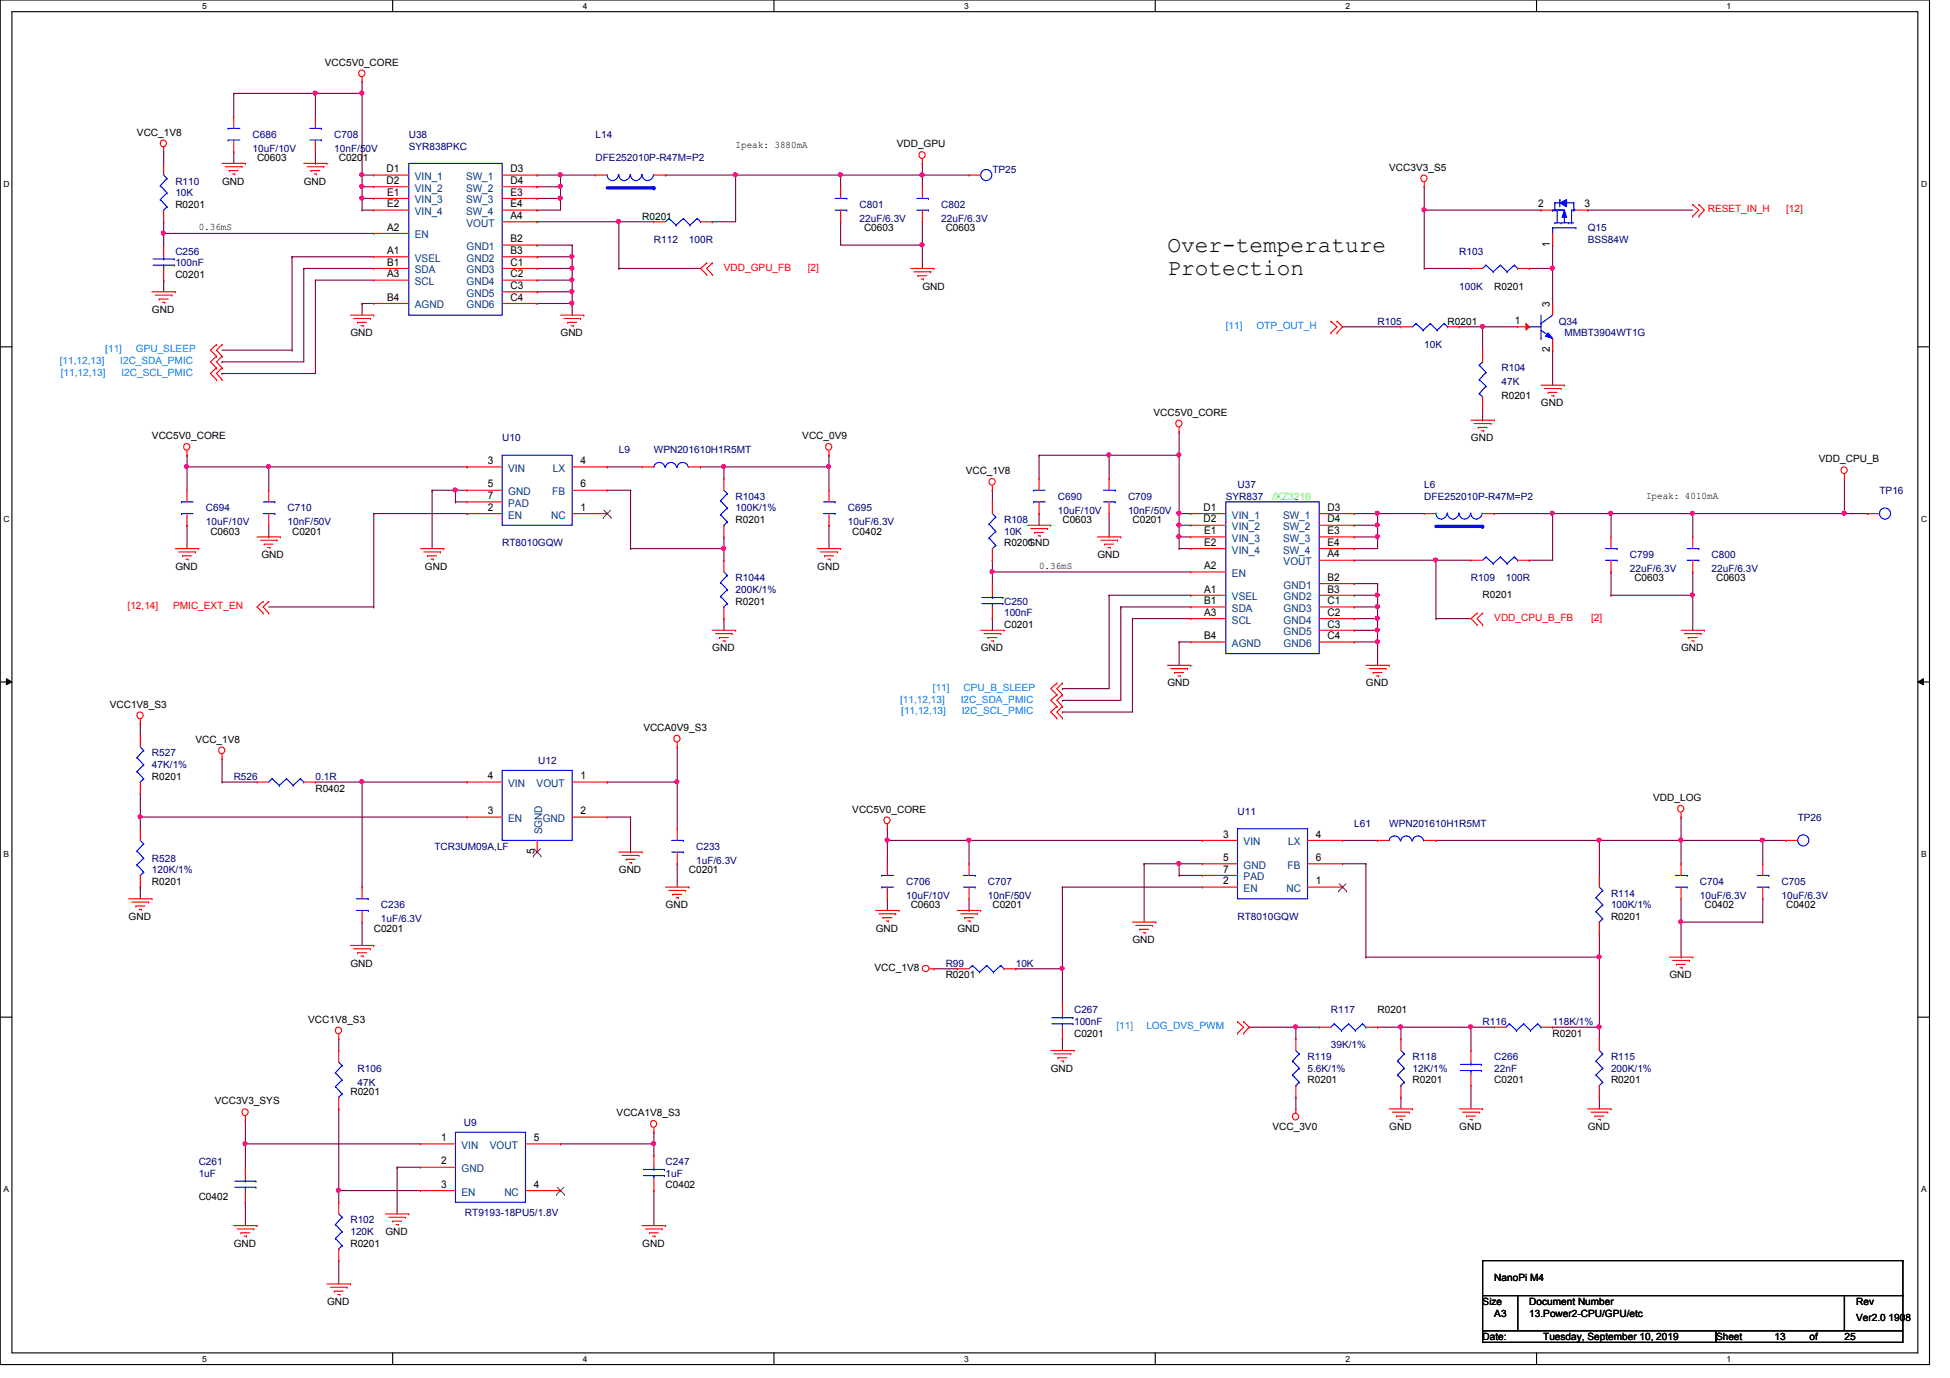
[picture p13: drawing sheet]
<svg xmlns="http://www.w3.org/2000/svg" width="297mm" height="210mm" viewBox="0 0 297 210" stroke-linecap="round" stroke-linejoin="round" font-family="sans-serif">
<defs><g id="words">
<g font-size="3.5">
<text x="177.8" y="38.4">Over-temperature</text>
<text x="177.8" y="41.8">Protection</text>
</g>
<g font-size="1.6">
<text x="58.9" y="26.2">D1</text>
<text x="58.9" y="28">D2</text>
<text x="59" y="29.8">E1</text>
<text x="77.8" y="26.2">D3</text>
<text x="77.8" y="28">D4</text>
<text x="77.8" y="29.8">E3</text>
<text x="59" y="31.6">E2</text>
<text x="59" y="35.1">A2</text>
<text x="77.8" y="31.6">E4</text>
<text x="77.8" y="33.4">A4</text>
<text x="234.3" y="31.6">2</text>
<text x="241.3" y="31.6">3</text>
<text x="59" y="38.7">A1</text>
<text x="59" y="40.5">B1</text>
<text x="77.8" y="36.9">B2</text>
<text x="77.8" y="38.7">B3</text>
<text x="77.8" y="40.5">C1</text>
<text x="236.1" y="37.7" transform="rotate(-90 236.1 37.7)">1</text>
<text x="59" y="45.8">B4</text>
<text x="59" y="42.2">A3</text>
<text x="77.8" y="42.2">C2</text>
<text x="77.8" y="44">C3</text>
<text x="77.8" y="45.8">C4</text>
<text x="236.1" y="46.7" transform="rotate(-90 236.1 46.7)">3</text>
<text x="230.8" y="49.4">1</text>
<text x="236.1" y="53.7" transform="rotate(-90 236.1 53.7)">2</text>
<text x="74.3" y="70.7">3</text>
<text x="88.4" y="70.7">4</text>
<text x="74.3" y="77.8">2</text>
<text x="74.3" y="74.3">5</text>
<text x="74.3" y="76">7</text>
<text x="88.4" y="77.8">1</text>
<text x="88.4" y="74.3">6</text>
<text x="183.3" y="77.8">D1</text>
<text x="202.2" y="77.8">D3</text>
<text x="183.3" y="79.6">D2</text>
<text x="183.4" y="81.4">E1</text>
<text x="183.4" y="83.1">E2</text>
<text x="202.2" y="79.6">D4</text>
<text x="202.2" y="81.4">E3</text>
<text x="202.2" y="83.1">E4</text>
<text x="183.4" y="86.7">A2</text>
<text x="202.2" y="88.5">B2</text>
<text x="202.2" y="84.9">A4</text>
<text x="183.4" y="90.3">A1</text>
<text x="183.4" y="92">B1</text>
<text x="183.4" y="93.8">A3</text>
<text x="202.2" y="90.3">B3</text>
<text x="202.2" y="92">C1</text>
<text x="202.2" y="93.8">C2</text>
<text x="202.2" y="95.6">C3</text>
<text x="183.4" y="97.4">B4</text>
<text x="202.2" y="97.4">C4</text>
<text x="74.3" y="118.7">4</text>
<text x="88.4" y="118.7">1</text>
<text x="74.3" y="124">3</text>
<text x="88.4" y="124">2</text>
<text x="81.4" y="130.1" transform="rotate(-90 81.4 130.1)">5</text>
<text x="186.3" y="127.6">3</text>
<text x="186.3" y="131.1">5</text>
<text x="200.4" y="127.6">4</text>
<text x="200.4" y="131.1">6</text>
<text x="186.3" y="134.7">2</text>
<text x="186.3" y="132.9">7</text>
<text x="200.4" y="134.7">1</text>
<text x="67.2" y="173.8">1</text>
<text x="81.3" y="173.8">5</text>
<text x="67.2" y="177.4">2</text>
<text x="67.2" y="180.9">3</text>
<text x="81.3" y="180.9">4</text>
</g>
<g font-size="1.6" fill="#004080">
<text x="63.2" y="27.4">VIN_1</text>
<text x="63.2" y="29.2">VIN_2</text>
<text x="71" y="27.4">SW_1</text>
<text x="71" y="29.2">SW_2</text>
<text x="63.2" y="31">VIN_3</text>
<text x="63.2" y="32.8">VIN_4</text>
<text x="71" y="31">SW_3</text>
<text x="71" y="32.8">SW_4</text>
<text x="71.1" y="34.5">VOUT</text>
<text x="63.2" y="39.9">VSEL</text>
<text x="63.2" y="36.3">EN</text>
<text x="63.2" y="41.7">SDA</text>
<text x="71.1" y="38.1">GND1</text>
<text x="71.1" y="39.9">GND2</text>
<text x="71.1" y="41.7">GND3</text>
<text x="63.2" y="47">AGND</text>
<text x="63.2" y="43.4">SCL</text>
<text x="71.1" y="43.4">GND4</text>
<text x="71.1" y="45.2">GND5</text>
<text x="71.1" y="47">GND6</text>
<text x="77.4" y="71.9">VIN</text>
<text x="84.2" y="71.9">LX</text>
<text x="77.4" y="75.4">GND</text>
<text x="77.4" y="77.2">PAD</text>
<text x="84.1" y="75.4">FB</text>
<text x="77.4" y="79">EN</text>
<text x="83.9" y="79">NC</text>
<text x="187.7" y="79">VIN_1</text>
<text x="187.7" y="80.8">VIN_2</text>
<text x="187.7" y="82.6">VIN_3</text>
<text x="195.4" y="79">SW_1</text>
<text x="195.4" y="80.8">SW_2</text>
<text x="195.4" y="82.6">SW_3</text>
<text x="187.7" y="84.3">VIN_4</text>
<text x="187.7" y="87.9">EN</text>
<text x="195.4" y="84.3">SW_4</text>
<text x="195.5" y="89.7">GND1</text>
<text x="195.5" y="86.1">VOUT</text>
<text x="187.7" y="91.4">VSEL</text>
<text x="187.7" y="93.2">SDA</text>
<text x="187.7" y="95">SCL</text>
<text x="195.5" y="91.4">GND2</text>
<text x="195.5" y="93.2">GND3</text>
<text x="195.5" y="95">GND4</text>
<text x="187.7" y="98.6">AGND</text>
<text x="195.5" y="96.8">GND5</text>
<text x="195.5" y="98.6">GND6</text>
<text x="77.4" y="119.9">VIN</text>
<text x="81.7" y="119.9">VOUT</text>
<text x="77.4" y="125.2">EN</text>
<text x="82.7" y="125.2">GND</text>
<text x="82.6" y="127.1" transform="rotate(-90 82.6 127.1)">SGND</text>
<text x="189.4" y="128.8">VIN</text>
<text x="196.2" y="128.8">LX</text>
<text x="189.4" y="135.9">EN</text>
<text x="189.4" y="132.3">GND</text>
<text x="189.4" y="134.1">PAD</text>
<text x="196" y="135.9">NC</text>
<text x="196.1" y="132.3">FB</text>
<text x="70.3" y="175">VIN</text>
<text x="70.3" y="178.6">GND</text>
<text x="74.6" y="175">VOUT</text>
<text x="70.3" y="182.1">EN</text>
<text x="76.8" y="182.1">NC</text>
</g>
<g font-size="1.5">
<text x="49.5" y="10">VCC5V0_CORE</text>
<text x="20.9" y="20.7">VCC_1V8</text>
<text x="112.1" y="22.6">Ipeak: 3880mA</text>
<text x="136.6" y="22.4">VDD_GPU</text>
<text x="33.8" y="28.1">GND</text>
<text x="39.2" y="24.6">C0603</text>
<text x="46.3" y="28.1">GND</text>
<text x="51.6" y="24.6">C0201</text>
<text x="211.6" y="26">VCC3V3_S5</text>
<text x="26.7" y="31.7">R0201</text>
<text x="30.3" y="35.1">0.36mS</text>
<text x="97.8" y="33.4">R0201</text>
<text x="131.6" y="35.2">C0603</text>
<text x="144.1" y="35.2">C0603</text>
<text x="23.2" y="47.7">GND</text>
<text x="26.7" y="42.3">C0201</text>
<text x="140.5" y="44.1">GND</text>
<text x="227.6" y="44.1">R0201</text>
<text x="53.4" y="51.2">GND</text>
<text x="85.4" y="51.2">GND</text>
<text x="220.5" y="49.4">R0201</text>
<text x="175.7" y="63.3">VCC5V0_CORE</text>
<text x="228.7" y="60.8">R0201</text>
<text x="234.7" y="61.9">GND</text>
<text x="23.2" y="66.9">VCC5V0_CORE</text>
<text x="122.2" y="66.9">VCC_0V9</text>
<text x="224.1" y="67.2">GND</text>
<text x="277.1" y="70.4">VDD_CPU_B</text>
<text x="147.1" y="72.2">VCC_1V8</text>
<text x="250.7" y="75.9">Ipeak: 4010mA</text>
<text x="32" y="81.4">C0603</text>
<text x="44.5" y="81.4">C0201</text>
<text x="112.1" y="79.7">R0201</text>
<text x="129.8" y="81.4">C0402</text>
<text x="152.9" y="83.2">R0201</text>
<text x="156.5" y="83.2">GND</text>
<text x="161.8" y="79.7">C0603</text>
<text x="172.5" y="79.7">C0201</text>
<text x="26.7" y="86.8">GND</text>
<text x="39.8" y="85">GND</text>
<text x="64.7" y="86.8">GND</text>
<text x="124.5" y="86.8">GND</text>
<text x="158.3" y="86.6">0.36mS</text>
<text x="167.2" y="85">GND</text>
<text x="249" y="88.6">C0603</text>
<text x="261.4" y="88.6">C0603</text>
<text x="112.1" y="92.1">R0201</text>
<text x="152.9" y="95.7">C0201</text>
<text x="225.8" y="91">R0201</text>
<text x="108.5" y="99.2">GND</text>
<text x="149.4" y="99.2">GND</text>
<text x="256.1" y="99.2">GND</text>
<text x="16.7" y="107.8">VCC1V8_S3</text>
<text x="177.8" y="104.6">GND</text>
<text x="208.1" y="104.6">GND</text>
<text x="29.8" y="113.1">VCC_1V8</text>
<text x="98" y="111.3">VCCA0V9_S3</text>
<text x="23.2" y="118.8">R0201</text>
<text x="48" y="120.6">R0402</text>
<text x="129.8" y="123.8">VCC5V0_CORE</text>
<text x="251.8" y="122">VDD_LOG</text>
<text x="23.2" y="134.8">R0201</text>
<text x="94.3" y="133">GND</text>
<text x="104.9" y="133">C0201</text>
<text x="19.6" y="140.1">GND</text>
<text x="56.9" y="141.9">C0201</text>
<text x="101.4" y="138.3">GND</text>
<text x="133.4" y="141.9">GND</text>
<text x="138.7" y="138.3">C0603</text>
<text x="145.8" y="141.9">GND</text>
<text x="151.2" y="138.3">C0201</text>
<text x="172.5" y="143.7">GND</text>
<text x="245.4" y="140.1">R0201</text>
<text x="259.6" y="138.3">C0402</text>
<text x="272.1" y="138.3">C0402</text>
<text x="53.4" y="147.2">GND</text>
<text x="133.2" y="147.9">VCC_1V8</text>
<text x="144.1" y="149">R0201</text>
<text x="254.3" y="149">GND</text>
<text x="46.9" y="155.8">VCC1V8_S3</text>
<text x="209.8" y="154.3">R0201</text>
<text x="163.6" y="157.9">C0201</text>
<text x="236.5" y="157.9">R0201</text>
<text x="53.4" y="166.8">R0201</text>
<text x="160.1" y="163.2">GND</text>
<text x="199.2" y="165">R0201</text>
<text x="215.2" y="165">R0201</text>
<text x="227.6" y="165">C0201</text>
<text x="245.4" y="165">R0201</text>
<text x="32.7" y="168.2">VCC3V3_SYS</text>
<text x="93.9" y="170">VCCA1V8_S3</text>
<text x="193.8" y="172.1">VCC_3V0</text>
<text x="211.6" y="172.1">GND</text>
<text x="222.3" y="172.1">GND</text>
<text x="241.8" y="172.1">GND</text>
<text x="30.3" y="182.8">C0402</text>
<text x="101.4" y="181">C0402</text>
<text x="35.6" y="189.9">GND</text>
<text x="53.4" y="189.9">R0201</text>
<text x="58.7" y="188.1">GND</text>
<text x="97.8" y="189.9">GND</text>
<text x="227.6" y="195.1">NanoPi M4</text>
<text x="49.8" y="198.8">GND</text>
<text x="225.8" y="198.8">Size</text>
<text x="227.6" y="200.6">A3</text>
<text x="233" y="198.8">Document Number</text>
<text x="233" y="200.6">13.Power2-CPU/GPU/etc</text>
<text x="282.7" y="198.8">Rev</text>
<text x="282.7" y="201.3">Ver2.0 1908</text>
<text x="225.8" y="204.1">Date:</text>
<text x="235.1" y="204.1">Tuesday, September 10, 2019</text>
<text x="261.4" y="204.1">Sheet</text>
<text x="270.3" y="204.1">13</text>
<text x="275.6" y="204.1">of</text>
<text x="281" y="204.1">25</text>
</g>
<g font-size="1.5" fill="#000080">
<text x="38.5" y="21">C686</text>
<text x="38.5" y="23.1">10uF/10V</text>
<text x="50.9" y="21">C708</text>
<text x="50.9" y="23.1">10nF/50V</text>
<text x="62.3" y="21">U38</text>
<text x="62.3" y="22.8">SYR838PKC</text>
<text x="90.7" y="21">L14</text>
<text x="26.7" y="28.1">R110</text>
<text x="26.7" y="29.9">10K</text>
<text x="90.7" y="24.6">DFE252010P-R47M=P2</text>
<text x="151.2" y="26.3">TP25</text>
<text x="130.9" y="31.7">C801</text>
<text x="130.9" y="33.8">22uF/6.3V</text>
<text x="143.4" y="31.7">C802</text>
<text x="143.4" y="33.8">22uF/6.3V</text>
<text x="241.8" y="35.2">Q15</text>
<text x="26.7" y="38.8">C256</text>
<text x="26.7" y="40.6">100nF</text>
<text x="99.6" y="37">R112</text>
<text x="104.9" y="37">100R</text>
<text x="222.3" y="38.8">R103</text>
<text x="241.8" y="37">BSS84W</text>
<text x="222.3" y="44.1">100K</text>
<text x="209.8" y="49.4">R105</text>
<text x="217" y="53">10K</text>
<text x="237.4" y="49.4">Q34</text>
<text x="238.3" y="51.2">MMBT3904WT1G</text>
<text x="228.7" y="56.6">R104</text>
<text x="228.7" y="58.7">47K</text>
<text x="76.5" y="67.2">U10</text>
<text x="94.3" y="69">L9</text>
<text x="99.6" y="69">WPN201610H1R5MT</text>
<text x="31.4" y="77.9">C694</text>
<text x="43.8" y="77.9">C710</text>
<text x="112.1" y="76.1">R1043</text>
<text x="112.1" y="77.9">100K/1%</text>
<text x="129.2" y="77.9">C695</text>
<text x="161.2" y="76.1">C690</text>
<text x="171.8" y="76.1">C709</text>
<text x="186.7" y="76.1">SYR837</text>
<text x="188.5" y="74.3">U37</text>
<text x="217" y="74.3">L6</text>
<text x="217" y="76.1">DFE252010P-R47M=P2</text>
<text x="286.3" y="75.3">TP16</text>
<text x="31.4" y="80">10uF/10V</text>
<text x="43.8" y="80">10nF/50V</text>
<text x="76.5" y="83.2">RT8010GQW</text>
<text x="129.2" y="80">10uF/6.3V</text>
<text x="152.9" y="79.7">R108</text>
<text x="152.9" y="81.4">10K</text>
<text x="161.2" y="78.2">10uF/10V</text>
<text x="171.8" y="78.2">10nF/50V</text>
<text x="112.1" y="88.6">R1044</text>
<text x="224.1" y="88.6">R109</text>
<text x="229.4" y="88.6">100R</text>
<text x="248.3" y="85">C799</text>
<text x="248.3" y="87.1">22uF/6.3V</text>
<text x="260.7" y="85">C800</text>
<text x="260.7" y="87.1">22uF/6.3V</text>
<text x="112.1" y="90.3">200K/1%</text>
<text x="152.9" y="92.1">C250</text>
<text x="152.9" y="93.9">100nF</text>
<text x="23.2" y="115.2">R527</text>
<text x="23.2" y="117">47K/1%</text>
<text x="35.6" y="118.8">R526</text>
<text x="48" y="118.8">0.1R</text>
<text x="82" y="116.3">U12</text>
<text x="188.5" y="124.1">U11</text>
<text x="206.3" y="125.9">L61</text>
<text x="211.6" y="125.9">WPN201610H1R5MT</text>
<text x="273.9" y="125.1">TP26</text>
<text x="23.2" y="131.2">R528</text>
<text x="66.2" y="129.5">TCR3UM09A,LF</text>
<text x="106" y="129.5">C233</text>
<text x="106" y="131.6">1uF/6.3V</text>
<text x="23.2" y="133">120K/1%</text>
<text x="138" y="134.8">C706</text>
<text x="138" y="136.9">10uF/10V</text>
<text x="150.5" y="134.8">C707</text>
<text x="150.5" y="136.9">10nF/50V</text>
<text x="245.4" y="136.6">R114</text>
<text x="259" y="134.8">C704</text>
<text x="259" y="136.9">10uF/6.3V</text>
<text x="271.4" y="134.8">C705</text>
<text x="271.4" y="136.9">10uF/6.3V</text>
<text x="58" y="138.3">C236</text>
<text x="58" y="140.5">1uF/6.3V</text>
<text x="188.5" y="140.1">RT8010GQW</text>
<text x="245.4" y="138.3">100K/1%</text>
<text x="144.1" y="147.2">R99</text>
<text x="154.7" y="147.2">10K</text>
<text x="163.6" y="154.3">C267</text>
<text x="202.7" y="154.3">R117</text>
<text x="163.6" y="156.1">100nF</text>
<text x="199.2" y="161.5">R119</text>
<text x="202.7" y="159.7">39K/1%</text>
<text x="215.2" y="161.5">R118</text>
<text x="225.8" y="156.1">R116</text>
<text x="227.6" y="161.5">C266</text>
<text x="236.5" y="156.1">118K/1%</text>
<text x="245.4" y="161.5">R115</text>
<text x="54.5" y="163.2">R106</text>
<text x="54.5" y="165.4">47K</text>
<text x="199.2" y="163.2">5.6K/1%</text>
<text x="215.2" y="163.2">12K/1%</text>
<text x="227.6" y="163.2">22nF</text>
<text x="245.4" y="163.2">200K/1%</text>
<text x="70.7" y="171.5">U9</text>
<text x="30.3" y="177.5">C261</text>
<text x="30.3" y="179.2">1uF</text>
<text x="101.4" y="177.5">C247</text>
<text x="101.4" y="179.2">1uF</text>
<text x="70.8" y="185.3">RT9193-18PU5/1.8V</text>
<text x="53.4" y="186.4">R102</text>
<text x="53.4" y="188.1">120K</text>
</g>
<g font-size="1.5" fill="#f00">
<text x="260.1" y="32.3">RESET_IN_H</text>
<text x="272.1" y="32.3">[12]</text>
<text x="110.3" y="41.2">VDD_GPU_FB</text>
<text x="123.1" y="41.2">[2]</text>
<text x="19.4" y="92.8">[12,14]</text>
<text x="26.4" y="92.8">PMIC_EXT_EN</text>
<text x="227.6" y="94.6">VDD_CPU_B_FB</text>
<text x="242.4" y="94.6">[2]</text>
</g>
<g font-size="1.5" fill="#0080ff">
<text x="16" y="53.7">[11]</text>
<text x="20.7" y="53.7">GPU_SLEEP</text>
<text x="186.7" y="50.1">[11]</text>
<text x="191.4" y="50.1">OTP_OUT_H</text>
<text x="9.1" y="55.5">[11,12,13]</text>
<text x="9.3" y="57.2">[11,12,13]</text>
<text x="18.3" y="55.5">I2C_SDA_PMIC</text>
<text x="18.5" y="57.2">I2C_SCL_PMIC</text>
<text x="137.1" y="107">[11,12,13]</text>
<text x="142.1" y="105.2">[11]</text>
<text x="146.3" y="107">I2C_SDA_PMIC</text>
<text x="146.8" y="105.2">CPU_B_SLEEP</text>
<text x="137.3" y="108.8">[11,12,13]</text>
<text x="146.5" y="108.8">I2C_SCL_PMIC</text>
<text x="170" y="156.8">[11]</text>
<text x="174.6" y="156.8">LOG_DVS_PWM</text>
</g>
<text font-size="1.5" fill="#0f0" x="193.8" y="76.1">/XZ3216</text>
<g font-size="1.3">
<text x="30.8" y="1.4">5</text>
<text x="88.8" y="1.4">4</text>
<text x="146.9" y="1.4">3</text>
<text x="204.9" y="1.4">2</text>
<text x="263" y="1.4">1</text>
<text x=".5" y="28.4">D</text>
<text x="292.6" y="28.4">D</text>
<text x=".5" y="79.5">C</text>
<text x="292.6" y="79.5">C</text>
<text x=".5" y="130.6">B</text>
<text x="292.6" y="130.6">B</text>
<text x=".5" y="181.6">A</text>
<text x="292.6" y="181.6">A</text>
<text x="30.8" y="207.5">5</text>
<text x="88.8" y="207.5">4</text>
<text x="146.9" y="207.5">3</text>
<text x="204.9" y="207.5">2</text>
<text x="263" y="207.5">1</text>
</g>
</g></defs>
<path d="M0 0h293.9v207.9h-293.9zM1.8 1.8h290.3v204.3h-290.3z" fill="none" stroke="#000" stroke-width=".17"/>
<g fill="#fff">
<path d="M30.8 .3h.7v1.4h-.7z"/>
<path d="M30.8 206.3h.7v1.5h-.7z"/>
</g>
<path d="M59.8 0v1.8M59.8 206.1v1.8" fill="none" stroke="#000" stroke-width=".17"/>
<g fill="#fff">
<path d="M88.8 .3h.6v1.4h-.6z"/>
<path d="M88.8 206.3h.6v1.5h-.6z"/>
</g>
<path d="M117.9 0v1.8M117.9 206.1v1.8" fill="none" stroke="#000" stroke-width=".17"/>
<g fill="#fff">
<path d="M146.9 .3h.6v1.4h-.6z"/>
<path d="M146.9 206.3h.6v1.5h-.6z"/>
</g>
<path d="M176 0v1.8M176 206.1v1.8" fill="none" stroke="#000" stroke-width=".17"/>
<g fill="#fff">
<path d="M204.9 .3h.7v1.4h-.7z"/>
<path d="M204.9 206.3h.7v1.5h-.7z"/>
</g>
<path d="M234.1 0v1.8M234.1 206.1v1.8" fill="none" stroke="#000" stroke-width=".17"/>
<g fill="#fff">
<path d="M263 .3h.7v1.4h-.7z"/>
<path d="M263 206.3h.7v1.5h-.7z"/>
<path d="M.5 27.3h1v1.4h-1z"/>
<path d="M292.6 27.3h1v1.4h-1z"/>
<path d="M.5 78.3h1v1.5h-1z"/>
<path d="M292.6 78.3h1v1.5h-1z"/>
</g>
<path d="M0 52.8h1.8M292.1 52.8h1.8" fill="none" stroke="#000" stroke-width=".17"/>
<g fill="#fff">
<path d="M.5 129.4h.9v1.4h-.9z"/>
<path d="M292.6 129.4h.9v1.4h-.9z"/>
</g>
<path d="M0 103.9h1.8M292.1 103.9h1.8" fill="none" stroke="#000" stroke-width=".17"/>
<path d="M1 103.4l.8 .5-.8 .4zM292.1 103.9l.9-.5v.9z" fill="#000"/>
<path d="M1 103.4l.8 .5-.8 .4zM292.1 103.9l.9-.5v.9z" fill="none" stroke="#000" stroke-width=".15"/>
<g fill="#fff">
<path d="M.5 180.4h.8v1.5h-.8z"/>
<path d="M292.6 180.4h.8v1.5h-.8z"/>
</g>
<path d="M0 154.9h1.8M292.1 154.9h1.8" fill="none" stroke="#000" stroke-width=".17"/>
<path d="M28.5 71.1h12.4M40.9 71.1h.1M243.6 128h.1M256.1 124.5h.1M256.1 124.5v3.5h-12.5" fill="none" stroke="#800040" stroke-width=".17"/>
<circle cx="28.4" cy="71.1" r=".31" fill="#f0f"/>
<circle cx="28.4" cy="71.1" r=".31" fill="none" stroke="#f0f" stroke-width=".17"/>
<circle cx="40.9" cy="71.1" r=".31" fill="#f0f"/>
<circle cx="40.9" cy="71.1" r=".31" fill="none" stroke="#f0f" stroke-width=".17"/>
<path d="M56.9 78.2h14.3M71.2 78.2h.1M110.3 71.1h.1M110.3 71.1v1.8M110.3 71.1h16M28.5 80h.1M28.5 80v3.6M110.3 94.2h.1M110.3 81.8h.1M110.3 83.6h.1M110.3 81.8v3.5M110.3 94.2v1.8" fill="none" stroke="#800040" stroke-width=".17"/>
<circle cx="126.2" cy="71.1" r=".31" fill="#f0f"/>
<circle cx="126.2" cy="71.1" r=".31" fill="none" stroke="#f0f" stroke-width=".17"/>
<circle cx="110.2" cy="71.1" r=".31" fill="#f0f"/>
<circle cx="110.2" cy="71.1" r=".31" fill="none" stroke="#f0f" stroke-width=".17"/>
<path d="M28.5 71.1h.1M28.5 71.1v3.6M96.1 83.6h.1M96.1 83.6h14.2" fill="none" stroke="#800040" stroke-width=".17"/>
<circle cx="110.2" cy="83.5" r=".31" fill="#f0f"/>
<circle cx="110.2" cy="83.5" r=".31" fill="none" stroke="#f0f" stroke-width=".17"/>
<g fill="none" stroke="#800040" stroke-width=".17">
<path d="M28.5 69.3h.1M28.5 69.3v1.8M92.5 71.1h.1M92.5 71.1h5.3M96.1 74.7h.1M96.1 74.7v8.9M106.7 71.1h.1M106.7 71.1h3.6M126.3 69.3h.1M126.3 69.3v1.8M161.8 135.1h.1M161.8 135.1v12.5"/>
<path d="M142.3 147.6h.1M142.3 147.6h3.5"/>
</g>
<circle cx="161.8" cy="147.5" r=".31" fill="#f0f"/>
<circle cx="161.8" cy="147.5" r=".31" fill="none" stroke="#f0f" stroke-width=".17"/>
<path d="M217 28.4h.1M217 28.4v3.6h17.7M234.7 32h.1M241.8 32h.1M241.8 32h16M174.3 131.6h.1M174.3 131.6v8.9M179.6 131.6h.1M179.6 131.6h3.6M154.7 147.6h.1M154.7 147.6h7.1" fill="none" stroke="#800040" stroke-width=".17"/>
<circle cx="216.9" cy="32" r=".31" fill="#f0f"/>
<circle cx="216.9" cy="32" r=".31" fill="none" stroke="#f0f" stroke-width=".17"/>
<path d="M37.4 170.7h.1M37.4 174.2h.1M37.4 170.7v3.5M37.4 174.2h26.6M60.5 177.8h.1M60.5 177.8h3.5M51.6 181.4h.1M51.6 181.4h12.4M99.6 181.4h.1M99.6 181.4v5.3" fill="none" stroke="#800040" stroke-width=".17"/>
<circle cx="37.3" cy="174.2" r=".31" fill="#f0f"/>
<circle cx="37.3" cy="174.2" r=".31" fill="none" stroke="#f0f" stroke-width=".17"/>
<path d="M85.4 174.2h.1M85.4 174.2h14.2M99.6 174.2h.1M99.6 174.2v1.8" fill="none" stroke="#800040" stroke-width=".17"/>
<circle cx="99.6" cy="174.2" r=".31" fill="#f0f"/>
<circle cx="99.6" cy="174.2" r=".31" fill="none" stroke="#f0f" stroke-width=".17"/>
<g fill="none" stroke="#800040" stroke-width=".17">
<path d="M217 32h.1M217 32v8.9M236.5 37.3h.1M236.5 37.3v8.9M204.5 49.8h.1M204.5 49.8h8.9M217 40.9h.1M217 40.9h7.1M233 40.9h.1M233 40.9h3.5M236.5 40.9h.1M99.6 172.5h.1"/>
<path d="M99.6 172.5v1.7M51.6 181.4h.1M51.6 192h.1M51.6 181.4v1.7M51.6 192v3.6"/>
</g>
<circle cx="236.5" cy="40.8" r=".31" fill="#f0f"/>
<circle cx="236.5" cy="40.8" r=".31" fill="none" stroke="#f0f" stroke-width=".17"/>
<path d="M225.8 49.8h.1M225.8 49.8h5.4M236.5 53.3h.1M236.5 53.3v5.4M51.6 158.2h.1M51.6 158.2v1.8M51.6 168.9h.1M51.6 168.9v12.5" fill="none" stroke="#800040" stroke-width=".17"/>
<circle cx="51.5" cy="181.3" r=".31" fill="#f0f"/>
<circle cx="51.5" cy="181.3" r=".31" fill="none" stroke="#f0f" stroke-width=".17"/>
<path d="M158.3 69.3h10.6M168.9 69.3h.1M161.8 104.9h.1M161.8 104.9h7.1M60.5 177.8h.1M60.5 177.8v7.1" fill="none" stroke="#800040" stroke-width=".17"/>
<circle cx="168.9" cy="69.3" r=".31" fill="#f0f"/>
<circle cx="168.9" cy="69.3" r=".31" fill="none" stroke="#f0f" stroke-width=".17"/>
<path d="M206.3 97.8h.1M206.3 97.8h3.5M209.8 88.9h.1M209.8 97.8h.1M209.8 88.9v1.8M209.8 97.8v3.5" fill="none" stroke="#800040" stroke-width=".17"/>
<circle cx="209.8" cy="97.7" r=".31" fill="#f0f"/>
<circle cx="209.8" cy="97.7" r=".31" fill="none" stroke="#f0f" stroke-width=".17"/>
<path d="M206.3 94.2h.1M206.3 94.2h3.5M209.8 96h.1M209.8 94.2h.1M209.8 94.2v3.6" fill="none" stroke="#800040" stroke-width=".17"/>
<circle cx="209.8" cy="96" r=".31" fill="#f0f"/>
<circle cx="209.8" cy="96" r=".31" fill="none" stroke="#f0f" stroke-width=".17"/>
<path d="M206.3 92.5h.1M206.3 92.5h3.5M209.8 92.5h.1M209.8 92.5v1.7" fill="none" stroke="#800040" stroke-width=".17"/>
<circle cx="209.8" cy="94.2" r=".31" fill="#f0f"/>
<circle cx="209.8" cy="94.2" r=".31" fill="none" stroke="#f0f" stroke-width=".17"/>
<circle cx="209.8" cy="92.4" r=".31" fill="#f0f"/>
<circle cx="209.8" cy="92.4" r=".31" fill="none" stroke="#f0f" stroke-width=".17"/>
<path d="M206.3 90.7h.1M206.3 90.7h3.5M209.8 90.7h.1M209.8 90.7v1.8" fill="none" stroke="#800040" stroke-width=".17"/>
<circle cx="209.8" cy="90.6" r=".31" fill="#f0f"/>
<circle cx="209.8" cy="90.6" r=".31" fill="none" stroke="#f0f" stroke-width=".17"/>
<path d="M209.8 78.2h.1M209.8 78.2h7.2M206.3 88.9h.1M206.3 81.8h.1M206.3 88.9h3.5M209.8 80h.1M209.8 80v1.8h-3.5" fill="none" stroke="#800040" stroke-width=".17"/>
<circle cx="209.8" cy="81.7" r=".31" fill="#f0f"/>
<circle cx="209.8" cy="81.7" r=".31" fill="none" stroke="#f0f" stroke-width=".17"/>
<path d="M179.6 81.8h.1M179.6 80h.1M179.6 81.8h1.8M179.6 80v1.8M206.3 83.6h.1M206.3 85.3h.1M206.3 96h.1M206.3 85.3h12.4M206.3 96h3.5M209.8 81.8h.1M209.8 81.8v1.8h-3.5" fill="none" stroke="#800040" stroke-width=".17"/>
<circle cx="179.6" cy="81.7" r=".31" fill="#f0f"/>
<circle cx="179.6" cy="81.7" r=".31" fill="none" stroke="#f0f" stroke-width=".17"/>
<path d="M227.6 78.2h.1M227.6 78.2h8.9M236.5 78.2h.1M236.5 78.2v7.1" fill="none" stroke="#800040" stroke-width=".17"/>
<circle cx="236.5" cy="78.2" r=".31" fill="#f0f"/>
<circle cx="236.5" cy="78.2" r=".31" fill="none" stroke="#f0f" stroke-width=".17"/>
<path d="M206.3 78.2h.1M206.3 78.2h3.5M209.8 78.2h.1M209.8 78.2v1.8h-3.5M206.3 80h.1M233 85.3h.1M233 85.3h3.5" fill="none" stroke="#800040" stroke-width=".17"/>
<circle cx="209.8" cy="80" r=".31" fill="#f0f"/>
<circle cx="209.8" cy="80" r=".31" fill="none" stroke="#f0f" stroke-width=".17"/>
<circle cx="209.8" cy="78.2" r=".31" fill="#f0f"/>
<circle cx="209.8" cy="78.2" r=".31" fill="none" stroke="#f0f" stroke-width=".17"/>
<path d="M179.6 65.8h.1M179.6 65.8v3.5" fill="none" stroke="#800040" stroke-width=".17"/>
<circle cx="179.6" cy="69.3" r=".31" fill="#f0f"/>
<circle cx="179.6" cy="69.3" r=".31" fill="none" stroke="#f0f" stroke-width=".17"/>
<path d="M179.6 78.2h.1M179.6 78.2v1.8M179.6 83.6h.1M179.6 81.8h.1M179.6 80h.1M179.6 83.6h1.8M179.6 81.8v1.8M179.6 80h1.8" fill="none" stroke="#800040" stroke-width=".17"/>
<circle cx="179.6" cy="80" r=".31" fill="#f0f"/>
<circle cx="179.6" cy="80" r=".31" fill="none" stroke="#f0f" stroke-width=".17"/>
<circle cx="179.6" cy="78.2" r=".31" fill="#f0f"/>
<circle cx="179.6" cy="78.2" r=".31" fill="none" stroke="#f0f" stroke-width=".17"/>
<path d="M151.2 87.1h.1M151.2 87.1h30.2M168.9 90.7h12.5M172.5 94.2h.1M172.5 94.2h8.9M181.4 90.7h.1" fill="none" stroke="#800040" stroke-width=".17"/>
<circle cx="151.1" cy="87.1" r=".31" fill="#f0f"/>
<circle cx="151.1" cy="87.1" r=".31" fill="none" stroke="#f0f" stroke-width=".17"/>
<g fill="none" stroke="#800040" stroke-width=".17">
<path d="M151.2 74.7h.1M151.2 74.7v1.8M158.3 69.3h.1M158.3 69.3v3.6M281 72.9h.1M281 72.9v5.3M151.2 85.3h.1M151.2 87.1h.1M151.2 94.2h.1M151.2 85.3v3.6M151.2 94.2v1.8M170.7 92.5h.1"/>
<path d="M170.7 92.5h10.7M179.6 97.8h.1M179.6 97.8v3.5M179.6 97.8h1.8M218.7 94.2h.1M218.7 85.3h.1M218.7 94.2h5.4M218.7 85.3v8.9M218.7 85.3h5.4"/>
</g>
<circle cx="218.7" cy="85.3" r=".31" fill="#f0f"/>
<circle cx="218.7" cy="85.3" r=".31" fill="none" stroke="#f0f" stroke-width=".17"/>
<path d="M35.6 14.2h12.4M48 14.2h.1M158.3 78.2h.1M158.3 78.2v1.8M179.6 78.2h.1M179.6 69.3h.1M179.6 78.2h1.8M179.6 69.3v8.9M236.5 78.2h8.9M245.4 78.2h.1" fill="none" stroke="#800040" stroke-width=".17"/>
<circle cx="48" cy="14.2" r=".31" fill="#f0f"/>
<circle cx="48" cy="14.2" r=".31" fill="none" stroke="#f0f" stroke-width=".17"/>
<path d="M35.6 23.1h.1M35.6 23.1v1.8M87.2 37.3h.1M87.2 37.3v1.8M81.8 46.2h.1M81.8 46.2h5.4M87.2 46.2h.1M87.2 44.4h.1M87.2 44.4v3.6" fill="none" stroke="#800040" stroke-width=".17"/>
<circle cx="87.1" cy="46.2" r=".31" fill="#f0f"/>
<circle cx="87.1" cy="46.2" r=".31" fill="none" stroke="#f0f" stroke-width=".17"/>
<path d="M81.8 42.7h.1M81.8 42.7h5.4M87.2 42.7h.1M87.2 42.7v1.7" fill="none" stroke="#800040" stroke-width=".17"/>
<circle cx="87.1" cy="44.4" r=".31" fill="#f0f"/>
<circle cx="87.1" cy="44.4" r=".31" fill="none" stroke="#f0f" stroke-width=".17"/>
<circle cx="87.1" cy="42.6" r=".31" fill="#f0f"/>
<circle cx="87.1" cy="42.6" r=".31" fill="none" stroke="#f0f" stroke-width=".17"/>
<path d="M81.8 39.1h.1M81.8 39.1h5.4M87.2 39.1h.1M87.2 39.1v3.6M81.8 40.9h.1M81.8 40.9h5.4M87.2 40.9h.1" fill="none" stroke="#800040" stroke-width=".17"/>
<circle cx="87.1" cy="40.8" r=".31" fill="#f0f"/>
<circle cx="87.1" cy="40.8" r=".31" fill="none" stroke="#f0f" stroke-width=".17"/>
<circle cx="87.1" cy="39.1" r=".31" fill="#f0f"/>
<circle cx="87.1" cy="39.1" r=".31" fill="none" stroke="#f0f" stroke-width=".17"/>
<path d="M81.8 37.3h.1M81.8 30.2h.1M81.8 37.3h5.4M85.4 26.7h.1M85.4 28.4h.1M85.4 26.7h5.3M85.4 28.4v1.8h-3.6" fill="none" stroke="#800040" stroke-width=".17"/>
<circle cx="85.3" cy="30.2" r=".31" fill="#f0f"/>
<circle cx="85.3" cy="30.2" r=".31" fill="none" stroke="#f0f" stroke-width=".17"/>
<path d="M81.8 32h.1M81.8 33.8h.1M81.8 33.8h12.5M85.4 30.2h.1M85.4 30.2v1.8h-3.6" fill="none" stroke="#800040" stroke-width=".17"/>
<circle cx="94.2" cy="33.7" r=".31" fill="#f0f"/>
<circle cx="94.2" cy="33.7" r=".31" fill="none" stroke="#f0f" stroke-width=".17"/>
<path d="M55.2 30.2h.1M55.2 30.2h1.7M81.8 44.4h.1M81.8 44.4h5.4" fill="none" stroke="#800040" stroke-width=".17"/>
<circle cx="55.1" cy="30.2" r=".31" fill="#f0f"/>
<circle cx="55.1" cy="30.2" r=".31" fill="none" stroke="#f0f" stroke-width=".17"/>
<path d="M55.2 28.4h.1M55.2 28.4v1.8M101.4 26.7h.1M101.4 26.7h10.7M112.1 26.7h.1M112.1 26.7v7.1" fill="none" stroke="#800040" stroke-width=".17"/>
<circle cx="112" cy="26.6" r=".31" fill="#f0f"/>
<circle cx="112" cy="26.6" r=".31" fill="none" stroke="#f0f" stroke-width=".17"/>
<path d="M81.8 26.7h.1M81.8 28.4h.1M81.8 26.7h3.6M85.4 26.7h.1M85.4 26.7v1.7h-3.6M108.5 33.8h.1M108.5 33.8h3.6" fill="none" stroke="#800040" stroke-width=".17"/>
<circle cx="85.3" cy="28.4" r=".31" fill="#f0f"/>
<circle cx="85.3" cy="28.4" r=".31" fill="none" stroke="#f0f" stroke-width=".17"/>
<circle cx="85.3" cy="26.6" r=".31" fill="#f0f"/>
<circle cx="85.3" cy="26.6" r=".31" fill="none" stroke="#f0f" stroke-width=".17"/>
<path d="M55.2 14.2h.1M55.2 14.2v12.5" fill="none" stroke="#800040" stroke-width=".17"/>
<circle cx="55.1" cy="14.2" r=".31" fill="#f0f"/>
<circle cx="55.1" cy="14.2" r=".31" fill="none" stroke="#f0f" stroke-width=".17"/>
<path d="M55.2 32h.1M55.2 30.2h.1M55.2 28.4h.1M55.2 26.7h.1M55.2 32h1.7M55.2 26.7v1.7M55.2 30.2v1.8M55.2 28.4h1.7" fill="none" stroke="#800040" stroke-width=".17"/>
<circle cx="55.1" cy="28.4" r=".31" fill="#f0f"/>
<circle cx="55.1" cy="28.4" r=".31" fill="none" stroke="#f0f" stroke-width=".17"/>
<circle cx="55.1" cy="26.6" r=".31" fill="#f0f"/>
<circle cx="55.1" cy="26.6" r=".31" fill="none" stroke="#f0f" stroke-width=".17"/>
<path d="M24.9 35.6h.1M24.9 35.6h32M48 42.7h.1M48 42.7h8.9" fill="none" stroke="#800040" stroke-width=".17"/>
<circle cx="24.9" cy="35.5" r=".31" fill="#f0f"/>
<circle cx="24.9" cy="35.5" r=".31" fill="none" stroke="#f0f" stroke-width=".17"/>
<path d="M140.5 26.7h.1M140.5 26.7v1.7M46.3 40.9h.1M46.3 40.9h10.6" fill="none" stroke="#800040" stroke-width=".17"/>
<circle cx="140.4" cy="26.6" r=".31" fill="#f0f"/>
<circle cx="140.4" cy="26.6" r=".31" fill="none" stroke="#f0f" stroke-width=".17"/>
<path d="M140.5 37.3h.1M140.5 37.3v3.6" fill="none" stroke="#800040" stroke-width=".17"/>
<circle cx="140.4" cy="37.3" r=".31" fill="#f0f"/>
<circle cx="140.4" cy="37.3" r=".31" fill="none" stroke="#f0f" stroke-width=".17"/>
<g fill="none" stroke="#800040" stroke-width=".17">
<path d="M35.6 14.2h.1M35.6 14.2v3.6M24.9 23.1h.1M24.9 33.8h.1M24.9 35.6h.1M24.9 23.1v1.8M24.9 33.8v3.5M94.3 33.8h.1M94.3 33.8v7.1M94.3 33.8h5.3M128.1 26.7h.1M128.1 26.7v1.7"/>
<path d="M140.5 24.9h.1M140.5 24.9v1.8M24.9 42.7h.1M24.9 42.7v1.7M55.2 46.2h.1M55.2 46.2v1.8M55.2 46.2h1.7M94.3 40.9h.1M94.3 40.9h12.4"/>
</g>
<circle cx="128" cy="26.6" r=".31" fill="#f0f"/>
<circle cx="128" cy="26.6" r=".31" fill="none" stroke="#f0f" stroke-width=".17"/>
<g fill="none" stroke="#800040" stroke-width=".17">
<path d="M44.5 39.1h.1M44.5 39.1h12.4M44.5 39.1v14.2M55.2 26.7h.1M55.2 26.7h1.7M112.1 26.7h16M128.1 26.7h.1M128.1 33.8h.1M128.1 33.8v3.5h12.4M140.5 26.7h.1M140.5 33.8h.1M140.5 37.3h.1"/>
<path d="M140.5 26.7h7.1M140.5 33.8v3.5M33.8 55.1h.1M33.8 56.9h.1M33.8 53.3h10.7M44.5 53.3h.1M46.3 40.9h.1M46.3 40.9v14.2h-12.5M48 42.7h.1M48 42.7v14.2h-14.2M168.9 90.7h.1M168.9 90.7v14.2"/>
<path d="M170.7 92.5h.1M170.7 92.5v14.2h-8.9M172.5 94.2h.1M172.5 94.2v14.3h-10.7M161.8 106.7h.1M161.8 108.5h.1M135.2 128h.1M135.2 128h12.4M135.2 128v3.6M147.6 128h.1M37.4 174.2h.1M37.4 174.2v3.6"/>
<path d="M37.4 183.1h.1M37.4 183.1v3.6"/>
</g>
<circle cx="135.1" cy="128" r=".31" fill="#f0f"/>
<circle cx="135.1" cy="128" r=".31" fill="none" stroke="#f0f" stroke-width=".17"/>
<path d="M161.8 158.2h.1M161.8 158.2v1.8M224.1 156.5h.1M224.1 156.5h3.5M224.1 156.5v3.5" fill="none" stroke="#800040" stroke-width=".17"/>
<circle cx="224" cy="156.4" r=".31" fill="#f0f"/>
<circle cx="224" cy="156.4" r=".31" fill="none" stroke="#f0f" stroke-width=".17"/>
<path d="M243.6 128h.1M243.6 128v5.3M243.6 145.8h.1M243.6 156.5h.1M243.6 145.8v12.4M224.1 165.4h.1M224.1 165.4v3.5M243.6 167.1h.1M243.6 167.1v1.8" fill="none" stroke="#800040" stroke-width=".17"/>
<circle cx="243.6" cy="156.4" r=".31" fill="#f0f"/>
<circle cx="243.6" cy="156.4" r=".31" fill="none" stroke="#f0f" stroke-width=".17"/>
<path d="M190.3 156.5h.1M190.3 156.5h7.1M209.8 156.5h.1M209.8 156.5h14.3M213.4 156.5h.1M236.5 156.5h.1M236.5 156.5h7.1" fill="none" stroke="#800040" stroke-width=".17"/>
<circle cx="213.3" cy="156.4" r=".31" fill="#f0f"/>
<circle cx="213.3" cy="156.4" r=".31" fill="none" stroke="#f0f" stroke-width=".17"/>
<path d="M256.1 128h.1M256.1 128v3.6M197.4 156.5h.1M197.4 156.5h3.6M197.4 167.1h.1M197.4 167.1v1.8M213.4 167.1h.1M213.4 167.1v1.8" fill="none" stroke="#800040" stroke-width=".17"/>
<circle cx="256" cy="128" r=".31" fill="#f0f"/>
<circle cx="256" cy="128" r=".31" fill="none" stroke="#f0f" stroke-width=".17"/>
<g fill="none" stroke="#800040" stroke-width=".17">
<path d="M55.2 12.4h.1M55.2 12.4v1.8M128.1 26.7h12.4M140.5 26.7h.1M135.2 136.9h.1M135.2 136.9v1.8M161.8 135.1h.1M161.8 135.1h21.4M204.5 131.6h.1M204.5 131.6h3.6M161.8 147.6h.1M161.8 147.6v5.3"/>
<path d="M208.1 145.8h.1M243.6 142.2h.1M243.6 142.2v3.6h-35.5"/>
</g>
<circle cx="243.6" cy="145.7" r=".31" fill="#f0f"/>
<circle cx="243.6" cy="145.7" r=".31" fill="none" stroke="#f0f" stroke-width=".17"/>
<g fill="none" stroke="#800040" stroke-width=".17">
<path d="M65.8 74.7h.1M65.8 74.7v8.9M65.8 74.7h3.6M126.3 71.1h.1M126.3 71.1v3.6M126.3 80h.1M126.3 80v3.6M135.2 126.2h.1M135.2 126.2v1.8M208.1 131.6h.1M208.1 131.6v14.2M256.1 136.9v3.6"/>
<path d="M256.1 140.5h.1"/>
</g>
<circle cx="69.3" cy="74.6" r=".31" fill="#f0f"/>
<circle cx="69.3" cy="74.6" r=".31" fill="none" stroke="#f0f" stroke-width=".17"/>
<path d="M69.4 76.5h.1M69.4 74.7h.1M69.4 76.5h1.8M69.4 74.7v1.8M69.4 74.7h1.8M174.3 131.6h.1M174.3 131.6h5.3M179.6 133.3h.1M179.6 131.6h.1M179.6 133.3h3.6M179.6 131.6v1.7" fill="none" stroke="#800040" stroke-width=".17"/>
<circle cx="179.6" cy="131.5" r=".31" fill="#f0f"/>
<circle cx="179.6" cy="131.5" r=".31" fill="none" stroke="#f0f" stroke-width=".17"/>
<path d="M218.7 128h.1M218.7 128h24.9" fill="none" stroke="#800040" stroke-width=".17"/>
<circle cx="243.6" cy="128" r=".31" fill="#f0f"/>
<circle cx="243.6" cy="128" r=".31" fill="none" stroke="#f0f" stroke-width=".17"/>
<path d="M225.8 49.8h.1M225.8 49.8v3.5M204.5 128h5.3M209.8 128h.1" fill="none" stroke="#800040" stroke-width=".17"/>
<circle cx="225.8" cy="49.7" r=".31" fill="#f0f"/>
<circle cx="225.8" cy="49.7" r=".31" fill="none" stroke="#f0f" stroke-width=".17"/>
<path d="M222.3 49.8h.1M222.3 49.8h3.5M225.8 64h.1M225.8 62.2v1.8M256.1 128h12.4M268.5 128h.1" fill="none" stroke="#800040" stroke-width=".17"/>
<circle cx="268.5" cy="128" r=".31" fill="#f0f"/>
<circle cx="268.5" cy="128" r=".31" fill="none" stroke="#f0f" stroke-width=".17"/>
<path d="M92.5 74.7h3.6M96.1 74.7h.1M197.4 158.2h.1M197.4 156.5v1.7M213.4 158.2h.1M213.4 156.5v1.7" fill="none" stroke="#800040" stroke-width=".17"/>
<circle cx="197.3" cy="156.4" r=".31" fill="#f0f"/>
<circle cx="197.3" cy="156.4" r=".31" fill="none" stroke="#f0f" stroke-width=".17"/>
<path d="M56.9 78.2h.1M56.9 78.2v14.3M257.8 78.2h.1M257.8 78.2v3.6M257.8 78.2h23.2M281 78.2h.1M40.9 92.5h16M56.9 92.5h.1" fill="none" stroke="#800040" stroke-width=".17"/>
<circle cx="257.8" cy="78.2" r=".31" fill="#f0f"/>
<circle cx="257.8" cy="78.2" r=".31" fill="none" stroke="#f0f" stroke-width=".17"/>
<circle cx="280.9" cy="78.2" r=".31" fill="#f0f"/>
<circle cx="280.9" cy="78.2" r=".31" fill="none" stroke="#f0f" stroke-width=".17"/>
<path d="M245.4 78.2h.1M245.4 78.2v3.6" fill="none" stroke="#800040" stroke-width=".17"/>
<circle cx="245.3" cy="78.2" r=".31" fill="#f0f"/>
<circle cx="245.3" cy="78.2" r=".31" fill="none" stroke="#f0f" stroke-width=".17"/>
<path d="M245.4 78.2h12.4M257.8 78.2h.1M257.8 90.7h.1M257.8 90.7v5.3" fill="none" stroke="#800040" stroke-width=".17"/>
<circle cx="257.8" cy="90.6" r=".31" fill="#f0f"/>
<circle cx="257.8" cy="90.6" r=".31" fill="none" stroke="#f0f" stroke-width=".17"/>
<g fill="none" stroke="#800040" stroke-width=".17">
<path d="M281 78.2h3.5M284.5 78.2h.1M245.4 90.7h.1M245.4 87.1h.1M245.4 87.1v3.6M257.8 87.1h.1M257.8 87.1v3.6h-12.4M268.5 128h.1M268.5 128v3.6M268.5 128h3.6M272.1 128h.1M256.1 140.5h12.4"/>
<path d="M268.5 140.5h.1"/>
</g>
<circle cx="256" cy="140.4" r=".31" fill="#f0f"/>
<circle cx="256" cy="140.4" r=".31" fill="none" stroke="#f0f" stroke-width=".17"/>
<path d="M147.6 128h.1M147.6 128v3.6M147.6 128h35.6M183.2 128h.1M268.5 136.9h.1M268.5 136.9v3.6M256.1 145.8h.1M256.1 140.5v5.3" fill="none" stroke="#800040" stroke-width=".17"/>
<circle cx="147.6" cy="128" r=".31" fill="#f0f"/>
<circle cx="147.6" cy="128" r=".31" fill="none" stroke="#f0f" stroke-width=".17"/>
<g fill="none" stroke="#800040" stroke-width=".17">
<path d="M48 14.2h.1M48 14.2v3.6M48 14.2h7.2M55.2 14.2h.1M48 24.9h.1M48 23.1v1.8M40.9 71.1h.1M40.9 71.1v3.6M40.9 71.1h30.3M71.2 71.1h.1M168.9 69.3h.1M168.9 69.3v3.6"/>
<path d="M168.9 78.2v3.6M168.9 69.3h10.7M179.6 69.3h.1M40.9 81.8h.1M40.9 80v1.8M168.9 81.8h.1M33.8 119.1h.1M33.8 115.6h.1M33.8 119.1h5.4M33.8 115.6v3.5M92.5 119.1h.1M92.5 119.1h10.7"/>
<path d="M147.6 138.7h.1M147.6 136.9v1.8"/>
</g>
<circle cx="103.1" cy="119.1" r=".31" fill="#f0f"/>
<circle cx="103.1" cy="119.1" r=".31" fill="none" stroke="#f0f" stroke-width=".17"/>
<path d="M55.2 119.1h.1M55.2 119.1v16M103.2 113.8h.1M103.2 119.1h.1M103.2 113.8v12.4M103.2 131.6h.1M103.2 131.6v3.5" fill="none" stroke="#800040" stroke-width=".17"/>
<circle cx="55.1" cy="119.1" r=".31" fill="#f0f"/>
<circle cx="55.1" cy="119.1" r=".31" fill="none" stroke="#f0f" stroke-width=".17"/>
<path d="M21.4 124.5h.1M21.4 124.5h49.8M55.2 140.5h.1M55.2 140.5v3.5" fill="none" stroke="#800040" stroke-width=".17"/>
<circle cx="21.3" cy="124.4" r=".31" fill="#f0f"/>
<circle cx="21.3" cy="124.4" r=".31" fill="none" stroke="#f0f" stroke-width=".17"/>
<g fill="none" stroke="#800040" stroke-width=".17">
<path d="M21.4 110.2h.1M21.4 110.2v1.8M48 119.1h.1M48 119.1h23.2M71.2 119.1h.1M21.4 124.5h.1M21.4 135.1h.1M21.4 120.9h.1M21.4 120.9v5.3M21.4 135.1v1.8M92.5 124.5h3.6M96.1 124.5h.1"/>
<path d="M96.1 129.8h.1M96.1 124.5v5.3"/>
</g>
<g fill="none" stroke="#f00" stroke-width=".17">
<path d="M55.2 12.4h.1M55.2 11.8v.6M24.9 23.1h.1M24.9 22.4v.7M33.8 24.9h3.6M34.3 25.4h2.6M34.9 26h.1M34.9 26h1.4M35.4 26.5h.4M35.8 26.5h.1M36.9 25.4h.1M37.4 24.9h.1"/>
<path d="M46.3 24.9h3.5M46.8 25.4h2.5M47.4 26h.1M47.4 26h1.3M47.9 26.5h.3M48.2 26.5h.1M49.3 25.4h.1M49.8 24.9h.1M140.5 24.9h.1M140.5 24.2v.7M217 28.4h.1M217 27.8v.6"/>
<path d="M257.8 31.2h.1M257.8 32.9h.1M257.8 31.2l1 .8-1 .9M258.8 31.2h.1M258.8 32.9h.1M258.8 31.2l.8 .8-.8 .9M23.2 44.4h3.5M23.7 45h2.5M24.3 45.6h.1M24.3 45.6h1.3M24.8 46.1h.3M25.1 46.1h.1"/>
<path d="M26.2 45h.1M26.7 44.4h.1M33 54.3h.1M33 52.5h.1M33 56h.1M33 57.8h.1M33 52.5l-1 .8 1 1M33 54.3l-1 .8 1 .9M33 56l-1 .9 1 .9M33.8 54.3h.1M33.8 52.5h.1M33.8 56h.1"/>
<path d="M33.8 57.8h.1M33.8 52.5l-.8 .8 .8 1M33.8 54.3l-.8 .8 .8 .9M33.8 56l-.8 .9 .8 .9M53.4 48h3.5M53.9 48.5h2.5M54.5 49.1h.1M54.5 49.1h1.3M55 49.6h.3M55.3 49.6h.1M56.4 48.5h.1M56.9 48h.1"/>
<path d="M85.4 48h3.5M85.9 48.5h2.5M86.5 49.1h.1M86.5 49.1h1.3M87 49.6h.3M87.3 49.6h.1M88.4 48.5h.1M88.9 48h.1M107.7 40h.1M107.7 41.8h.1M107.7 40l-1 .9 1 .9M108.5 41.8h.1"/>
<path d="M108.5 40h.1M108.5 40l-.8 .9 .8 .9M138.7 40.9h3.6M139.2 41.4h2.6M139.8 42h.1M139.8 42h1.4M140.3 42.5h.4M140.7 42.5h.1M141.8 41.4h.1M142.3 40.9h.1M202.7 48.9h.1M202.7 50.7h.1"/>
<path d="M202.7 48.9l1 .9-1 .9M203.7 50.7h.1M203.7 48.9h.1M203.7 48.9l.8 .9-.8 .9M234.7 58.7h3.6M235.2 59.2h2.6M235.8 59.8h.1M235.8 59.8h1.4M237.8 59.2h.1M238.3 58.7h.1M28.5 69.3h.1M28.5 68.7v.6"/>
<path d="M126.3 69.3h.1M126.3 68.7v.6M151.2 74.7h.1M151.2 74v.7M179.6 65.8h.1M179.6 65.1v.7M224.1 64h3.5M224.6 64.5h2.5M225.2 65.1h.1M225.2 65.1h1.3M225.7 65.6h.3M226 65.6h.1"/>
<path d="M227.1 64.5h.1M227.6 64h.1M236.3 60.3h.4M236.7 60.3h.1M281 72.9h.1M281 72.2v.7M26.7 83.6h3.6M27.2 84.1h2.6M27.8 84.7h.1M27.8 84.7h1.4M28.3 85.2h.4M28.7 85.2h.1"/>
<path d="M29.8 84.1h.1M30.3 83.6h.1M39.2 81.8h3.5M39.7 82.3h2.5M40.1 93.4h.1M40.1 91.6h.1M40.1 91.6l-.9 .9 .9 .9M40.3 82.9h.1M40.3 82.9h1.3M40.8 83.4h.3M40.9 93.4h.1M40.9 91.6h.1"/>
<path d="M40.9 91.6l-.8 .9 .8 .9M41.1 83.4h.1M42.2 82.3h.1M42.7 81.8h.1M64 83.6h3.6M64.6 84.1h2.5M65.1 84.7h.1M65.1 84.7h1.4M65.7 85.2h.3M66 85.2h.1M67.1 84.1h.1M67.6 83.6h.1"/>
<path d="M108.5 96h3.6M109 96.5h2.5M109.6 97.1h.1M109.6 97.1h1.4M110.1 97.6h.3M110.4 97.6h.1M111.5 96.5h.1M112.1 96h.1M124.5 83.6h3.6M125 84.1h2.5M125.6 84.7h.1M125.6 84.7h1.4"/>
<path d="M126.1 85.2h.3M126.4 85.2h.1M127.5 84.1h.1M128.1 83.6h.1M149.4 96h3.5M149.9 96.5h2.5M150.5 97.1h.1M150.5 97.1h1.3M151 97.6h.3M151.3 97.6h.1M152.4 96.5h.1M152.9 96h.1"/>
<path d="M156.5 80h3.6M157 80.5h2.6M157.6 81.1h.1M157.6 81.1h1.4M158.1 81.6h.4M158.5 81.6h.1M159.6 80.5h.1M160.1 80h.1M167.2 81.8h3.5M167.7 82.3h2.5M168.3 82.9h.1M168.3 82.9h1.3"/>
<path d="M168.8 83.4h.3M169.1 83.4h.1M170.2 82.3h.1M170.7 81.8h.1M225 93.4h.1M225 95.2h.1M225 93.4l-.9 .8 .9 1M225.8 95.2h.1M225.8 93.4h.1M225.8 93.4l-.8 .8 .8 1M256.1 96h3.5M256.6 96.5h2.5"/>
<path d="M257.2 97.1h.1M257.2 97.1h1.3M257.7 97.6h.3M258 97.6h.1M259.1 96.5h.1M259.6 96h.1M21.4 110.2h.1M21.4 109.6v.6M33.8 115.6h.1M33.8 114.9v.7M103.2 113.8h.1M103.2 113.1v.7"/>
<path d="M161 105.8h.1M161 104.1h.1M161 107.6h.1M161 109.4h.1M161 104.1l-.9 .8 .9 .9M161 105.8l-.9 .9 .9 .9M161 107.6l-.9 .9 .9 .9M161.8 105.8h.1M161.8 104.1h.1M161.8 107.6h.1M161.8 109.4h.1M161.8 104.1l-.8 .8 .8 .9"/>
<path d="M161.8 105.8l-.8 .9 .8 .9M161.8 107.6l-.8 .9 .8 .9M177.8 101.3h3.6M178.3 101.9h2.6M178.9 102.4h.1M178.9 102.4h1.4M179.4 103h.4M179.8 103h.1M180.9 101.9h.1M181.4 101.3h.1M208.1 101.3h3.5M208.6 101.9h2.5"/>
<path d="M209.2 102.4h.1M209.2 102.4h1.3M209.7 103h.3M210 103h.1M211.1 101.9h.1M211.6 101.3h.1M19.6 136.9h3.6M20.1 137.4h2.5M20.7 138h.1M20.7 138h1.4M21.2 138.5h.3M21.5 138.5h.1"/>
<path d="M22.6 137.4h.1M23.2 136.9h.1M94.3 129.8h3.5M94.8 130.3h2.5M95.4 130.9h.1M95.4 130.9h1.3M95.9 131.4h.3M96.2 131.4h.1M97.3 130.3h.1M97.8 129.8h.1M101.4 135.1h3.5M101.9 135.6h2.5"/>
<path d="M102.5 136.2h.1M102.5 136.2h1.3M103 136.7h.3M103.3 136.7h.1M104.4 135.6h.1M104.9 135.1h.1M133.4 138.7h3.5M133.9 139.2h2.5M134.5 139.8h.1M134.5 139.8h1.3M135.2 126.2h.1M135.2 125.6v.6"/>
<path d="M136.4 139.2h.1M136.9 138.7h.1M145.8 138.7h3.6M146.3 139.2h2.6M146.9 139.8h.1M146.9 139.8h1.4M148.9 139.2h.1M149.4 138.7h.1M256.1 124.5h.1M256.1 123.8v.7M51.6 158.2h.1M51.6 157.6v.6"/>
<path d="M53.4 144h3.5M53.9 144.5h2.5M54.5 145.1h.1M54.5 145.1h1.3M55 145.6h.3M55.3 145.6h.1M56.4 144.5h.1M56.9 144h.1M135 140.3h.3M135.3 140.3h.1M141.6 147.6h.7M142.3 147.6h.1"/>
<path d="M147.4 140.3h.4M147.8 140.3h.1M172.5 140.5h3.6M173 141h2.6M173.6 141.6h.1M173.6 141.6h1.4M174.1 142.1h.4M174.5 142.1h.1M175.6 141h.1M176.1 140.5h.1M188.5 155.6h.1M188.5 157.4h.1"/>
<path d="M188.5 155.6l.9 .9-.9 .9M189.4 157.4h.1M189.4 155.6h.1M189.4 155.6l.9 .9-.9 .9M254.3 145.8h3.5M254.8 146.3h2.5M255.4 146.9h.1M255.4 146.9h1.3M255.9 147.4h.3M256.2 147.4h.1M257.3 146.3h.1M257.8 145.8h.1"/>
<path d="M37.4 170.7h.1M37.4 170v.7M99.6 172.5h.1M99.6 171.8v.7M160.1 160h3.5M160.6 160.5h2.5M161.2 161.1h.1M161.2 161.1h1.3M161.7 161.6h.3M162 161.6h.1M163.1 160.5h.1M163.6 160h.1"/>
<path d="M197.4 168.9h.1M197.4 168.9v.7M211.6 168.9h3.6M212.1 169.4h2.6M212.7 170h.1M212.7 170h1.4M213.2 170.5h.4M213.6 170.5h.1M214.7 169.4h.1M215.2 168.9h.1M222.3 168.9h3.5M222.8 169.4h2.5"/>
<path d="M223.4 170h.1M223.4 170h1.3M223.9 170.5h.3M224.2 170.5h.1M225.3 169.4h.1M225.8 168.9h.1M241.8 168.9h3.6M242.4 169.4h2.5M242.9 170h.1M242.9 170h1.4M243.5 170.5h.3M243.8 170.5h.1"/>
<path d="M244.9 169.4h.1M245.4 168.9h.1M35.6 186.7h3.6M36.1 187.2h2.5M36.7 187.8h.1M36.7 187.8h1.4M37.2 188.3h.3M37.5 188.3h.1M38.6 187.2h.1M39.2 186.7h.1M49.8 195.6h3.6M50.3 196.1h2.6"/>
<path d="M50.9 196.7h.1M50.9 196.7h1.4M51.4 197.2h.4M51.8 197.2h.1M52.9 196.1h.1M53.4 195.6h.1M58.7 184.9h3.6M59.2 185.4h2.6M59.8 186h.1M59.8 186h1.4M60.3 186.5h.4M60.7 186.5h.1"/>
<path d="M61.8 185.4h.1M62.3 184.9h.1M97.8 186.7h3.6M98.3 187.2h2.6M98.9 187.8h.1M98.9 187.8h1.4M99.4 188.3h.4M99.8 188.3h.1M100.9 187.2h.1M101.4 186.7h.1"/>
<circle cx="55.1" cy="11.2" r=".5"/>
<circle cx="24.9" cy="21.8" r=".5"/>
<circle cx="140.4" cy="23.6" r=".5"/>
<circle cx="216.9" cy="27.2" r=".5"/>
<circle cx="28.4" cy="68.1" r=".5"/>
<circle cx="126.2" cy="68.1" r=".5"/>
<circle cx="151.1" cy="73.4" r=".5"/>
<circle cx="179.5" cy="64.5" r=".5"/>
<circle cx="280.9" cy="71.6" r=".5"/>
<circle cx="21.3" cy="109" r=".5"/>
<circle cx="33.7" cy="114.3" r=".5"/>
<circle cx="103.1" cy="112.5" r=".5"/>
<circle cx="135.1" cy="125" r=".5"/>
<circle cx="256" cy="123.2" r=".5"/>
<circle cx="51.5" cy="157" r=".5"/>
<circle cx="141" cy="147.5" r=".5"/>
<circle cx="37.3" cy="169.4" r=".5"/>
<circle cx="99.5" cy="171.2" r=".5"/>
<circle cx="197.3" cy="170.1" r=".5"/>
</g>
<path d="M225.8 197.4h5.4v5.3h-5.4zM225.8 192h.1M225.8 192v5.4M225.8 192h64.1M231.2 197.4h49.8v5.3h-49.8zM281 197.4h8.9v5.3h-8.9zM289.9 192h.1M289.9 197.4h.1M289.9 192v5.4M225.8 202.7h35.6v1.8h-35.6zM261.4 202.7h28.5v1.8h-28.5z" fill="none" stroke="#000" stroke-width=".17"/>
<path d="M218.7 78.1a.85 .85 0 0 0 .9 1 .85 .85 0 0 0 .8-1M220.5 78.1a.85 .85 0 0 0 .9 1 .85 .85 0 0 0 .8-1M222.3 78.1a.85 .85 0 0 0 .8 1 .85 .85 0 0 0 .9-1M224.1 78.1a.85 .85 0 0 0 .8 1 .85 .85 0 0 0 .9-1" fill="none" stroke="#00f" stroke-width=".17"/>
<path d="M218.7 80.2h7.1" fill="none" stroke="#00f" stroke-width=".51"/>
<circle cx="225.8" cy="80.2" r=".25" fill="#00f"/>
<g fill="none" stroke="#f00" stroke-width=".17">
<path d="M99.6 33.8h.1M99.6 33.8h1.8M106.7 33.8h1.8M108.5 33.8h.1M128.1 33.8h.1M128.1 28.4h.1M128.1 28.4v1.8M128.1 32v1.8M140.5 33.8h.1M140.5 28.4h.1M140.5 28.4v1.8M140.5 32v1.8"/>
<path d="M213.4 49.8h.1M213.4 49.8h1.8M220.5 49.8h1.8M222.3 49.8h.1M40.9 74.7h.1M40.9 74.7v1.8M40.9 78.2v1.8M151.2 76.5h.1M151.2 76.5v1.7M158.3 72.9h.1M158.3 78.2h.1M158.3 72.9v1.8"/>
<path d="M158.3 76.5v1.7M217 78.2h.1M217 78.2h1.7M225.8 78.2h1.8M227.6 78.2h.1M284.5 78.2h.1M284.5 78.2h1.8M40.9 80h.1M151.2 85.3h.1M151.2 83.6v1.7M224.1 85.3h.1M224.1 85.3h1.7"/>
<path d="M231.2 85.3h1.8M233 85.3h.1M257.8 87.1h.1M257.8 81.8h.1M257.8 81.8v1.8M257.8 85.3v1.8M21.4 112h.1M21.4 112v1.8M21.4 119.1v1.8M39.2 119.1h.1M39.2 119.1h1.7M46.3 119.1h1.7"/>
<path d="M48 119.1h.1M21.4 120.9h.1M21.4 126.2h.1M21.4 135.1h.1M21.4 126.2v1.8M21.4 133.3v1.8M147.6 136.9h.1M147.6 131.6h.1M147.6 131.6v1.7M147.6 135.1v1.8M209.8 128h.1M209.8 128h1.8"/>
<path d="M217 128h1.7M218.7 128h.1M243.6 133.3h.1M243.6 133.3v1.8M268.5 136.9h.1M268.5 131.6h.1M268.5 131.6v1.7M268.5 135.1v1.8M145.8 147.6h.1M145.8 147.6h1.8M152.9 147.6h1.8M154.7 147.6h.1"/>
<path d="M243.6 142.2h.1M243.6 140.5v1.7M99.6 176h.1M99.6 176v1.8M99.6 179.6v1.8M99.6 181.4h.1"/>
</g>
<g fill="none" stroke="#00f" stroke-width=".17">
<path d="M101.9 33.3h.1M101.9 33.3l-.5 .5M101.9 33.3l1.1 1M103 34.3h.1M104.1 33.3h.1M104.1 33.3l-1.1 1M104.1 33.3l1 1M105.1 34.3h.1M106.2 33.3h.1M106.2 33.3l-1.1 1M106.2 33.3l.5 .5M106.7 33.8h.1"/>
<path d="M127.2 32h1.8M127.2 30.2h1.8M129 32h.1M129 30.2h.1M139.7 32h1.7M139.7 30.2h1.7M141.4 32h.1M141.4 30.2h.1M215.7 49.3h.1M215.7 49.3l-.5 .5M215.7 49.3l1.1 1M216.8 50.3h.1"/>
<path d="M217.9 49.3h.1M217.9 49.3l-1.1 1M217.9 49.3l1 1M218.9 50.3h.1M220 49.3h.1M220 49.3l-1.1 1M220 49.3l.5 .5M220.5 49.8h.1M40.1 76.5h1.8M40.1 78.2h1.8M41.9 78.2h.1M41.9 76.5h.1"/>
<path d="M150.7 79.8h.1M150.7 79.8l1 1.1M151.2 78.2l.5 .5M151.7 78.7h.1M151.7 78.7l-1 1.1M157.4 74.7h.1M157.4 76.5h.1M157.4 74.7h1.8M157.4 76.5h1.8M150.7 82h.1M150.7 82l1 1.1M151.2 83.6h.1"/>
<path d="M151.7 80.9h.1M151.7 83.1h.1M151.7 80.9l-1 1.1M151.7 83.1l-.5 .5M226.4 84.8h.1M226.4 84.8l-.6 .5M226.4 84.8l1.1 1.1M227.5 85.9h.1M228.6 84.8h.1M228.6 84.8l-1.1 1.1M228.6 84.8l1 1.1M229.6 85.9h.1"/>
<path d="M230.7 84.8h.1M230.7 84.8l-1.1 1.1M230.7 84.8l.5 .5M231.2 85.3h.1M257 85.3h1.8M257 83.6h1.8M258.8 85.3h.1M258.8 83.6h.1M20.9 115.4h.1M20.9 117.5h.1M20.9 115.4l1 1.1M20.9 117.5l1 1.1"/>
<path d="M21.4 119.1h.1M21.4 113.8l.5 .5M21.9 114.3h.1M21.9 116.5h.1M21.9 118.6h.1M21.9 114.3l-1 1.1M21.9 116.5l-1 1M21.9 118.6l-.5 .5M41.4 118.6h.1M41.4 118.6l-.5 .5M41.4 118.6l1.1 1M42.5 119.6h.1"/>
<path d="M43.6 118.6h.1M43.6 118.6l-1.1 1M43.6 118.6l1.1 1M44.7 119.6h.1M45.8 118.6h.1M45.8 118.6l-1.1 1M45.8 118.6l.5 .5M46.3 119.1h.1M20.9 129.6h.1M20.9 131.7h.1M20.9 129.6l1 1.1M20.9 131.7l1 1.1"/>
<path d="M21.4 133.3h.1M21.4 128l.5 .5M21.9 128.5h.1M21.9 130.7h.1M21.9 132.8h.1M21.9 128.5l-1 1.1M21.9 130.7l-1 1M21.9 132.8l-.5 .5M146.8 135.1h1.7M146.8 133.3h1.7M148.5 135.1h.1M148.5 133.3h.1"/>
<path d="M211.6 128.1a.85 .85 0 0 1 .9-.8 .85 .85 0 0 1 .8 .8M213.4 128.1a.85 .85 0 0 1 .8-.8 .85 .85 0 0 1 .9 .8M215.2 128.1a.85 .85 0 0 1 .8-.8 .85 .85 0 0 1 .9 .8M243.1 136.7h.1M243.1 138.9h.1M243.1 136.7l1 1.1M243.1 138.9l1 1.1M243.6 135.1l.5 .5M244.1 135.6h.1M244.1 137.8h.1M244.1 140h.1M244.1 135.6l-1 1.1"/>
<path d="M244.1 137.8l-1 1.1M244.1 140l-.5 .5M267.7 135.1h1.7M267.7 133.3h1.7M269.4 135.1h.1M269.4 133.3h.1M148.1 147.1h.1M148.1 147.1l-.5 .5M148.1 147.1l1.1 1M149.2 148.1h.1M150.3 147.1h.1M150.3 147.1l-1.1 1"/>
<path d="M150.3 147.1l1 1M151.3 148.1h.1M152.4 147.1h.1M152.4 147.1l-1.1 1M152.4 147.1l.5 .5M152.9 147.6h.1M243.6 140.5h.1M98 179.1h3.2M98 178.1h3.2M99.6 178.1h.1M99.6 179.1h.1M99.6 177.8v.3"/>
<path d="M99.6 179.1v.5M101.2 179.1h.1M101.2 178.1h.1"/>
<circle cx="287.1" cy="78.2" r=".85"/>
</g>
<path d="M235.8 50.7l.7 .9-1.1-.4z" fill="#00f"/>
<path d="M233 49.8h.1M233 49.8h1.7M234.7 49.3h.1M234.7 51.6h.1M234.7 50.3l1.8 1.3M234.7 48v3.6M235.8 50.7l.7 .9-1.1-.4zM236.5 51.6h.1M236.5 48l-1.8 1.3" fill="none" stroke="#00f" stroke-width=".17"/>
<path d="M236.5 53.3h.1M236.5 46.2h.1M236.5 46.2v1.8M236.5 51.6v1.7" fill="none" stroke="#f00" stroke-width=".17"/>
<path d="M232.4 49.3l.6 .5-.6 .5z" fill="#f00"/>
<g fill="none" stroke="#f00" stroke-width=".17">
<path d="M48 17.8h.1M48 17.8v1.8M48 23.1h.1M48 21.3v1.8M231.2 49.8h.1M231.2 49.8h1.8M232.4 49.3l.6 .5-.6 .5zM97.8 71.1h.1M97.8 71.1h1.8M104.9 71.1h1.8M106.7 71.1h.1M110.3 72.9h.1"/>
<path d="M110.3 72.9v1.8M181.4 78.2h.1M181.4 78.2h5.3M201 78.2h5.3M206.3 78.2h.1M110.3 81.8h.1M110.3 80v1.8M181.4 80h.1M181.4 81.8h.1M181.4 83.6h.1M181.4 90.7h.1M181.4 87.1h.1"/>
<path d="M181.4 92.5h.1M181.4 97.8h.1M181.4 94.2h.1M181.4 80h5.3M181.4 81.8h5.3M181.4 83.6h5.3M181.4 90.7h5.3M181.4 92.5h5.3M181.4 94.2h5.3M181.4 97.8h5.3M181.4 87.1h5.3M201 80h5.3"/>
<path d="M201 81.8h5.3M201 83.6h5.3M201 88.9h5.3M201 90.7h5.3M201 92.5h5.3M201 94.2h5.3M201 96h5.3M201 97.8h5.3M201 85.3h5.3M206.3 80h.1M206.3 81.8h.1M206.3 83.6h.1"/>
<path d="M206.3 88.9h.1M206.3 90.7h.1M206.3 92.5h.1M206.3 94.2h.1M206.3 96h.1M206.3 97.8h.1M206.3 85.3h.1M71.2 119.1h.1M71.2 119.1h5.3M87.2 119.1h5.3M92.5 119.1h.1M71.2 124.5h.1"/>
<path d="M71.2 124.5h5.3M81.8 129.8h.1M81.8 128v1.8M87.2 124.5h5.3M92.5 124.5h.1M183.2 135.1h.1M183.2 128h.1M183.2 131.6h.1M183.2 133.3h.1M183.2 135.1h5.3M183.2 128h5.3M183.2 131.6h5.3"/>
<path d="M183.2 133.3h5.3M199.2 135.1h5.3M199.2 128h5.3M199.2 131.6h5.3M204.5 135.1h.1M204.5 128h.1M204.5 131.6h.1M51.6 160h.1M51.6 168.9h.1M51.6 160v1.8M51.6 167.1v1.8"/>
</g>
<g fill="none" stroke="#00f" stroke-width=".17">
<path d="M47.2 19.6h1.8M49 19.6h.1M47.2 21.3h1.8M49 21.3h.1M236.5 32h.1M236.5 34.7h.1M236.5 32h1.8M236.5 34.7v.9M236.5 34.7h3.6M237.2 32h.1M237.2 32v2M238.3 32h.1"/>
<path d="M238.3 32.9h.1M238.3 32v.7M238.3 32.9v1.1M239.4 34h.1M239.4 32v2M239.7 32h.1M239.7 32h.4M240.1 34.7h.1M99.6 71.2a.85 .85 0 0 1 .9-.8 .85 .85 0 0 1 .8 .8M101.4 71.2a.85 .85 0 0 1 .8-.8 .85 .85 0 0 1 .9 .8M103.2 71.2a.85 .85 0 0 1 .8-.8 .85 .85 0 0 1 .9 .8M109.8 76.3h.1"/>
<path d="M109.8 78.4h.1M109.8 76.3l1 1.1M109.8 78.4l1 1.1M110.3 74.7l.5 .5M110.8 75.2h.1M110.8 77.4h.1M110.8 79.5h.1M110.8 75.2l-1 1.1M110.8 77.4l-1 1M110.8 79.5l-.5 .5M186.7 76.5h14.3v23.1h-14.3zM110.3 80h.1"/>
<path d="M76.5 117.3h10.7v10.7h-10.7zM188.5 126.2h10.7v10.7h-10.7zM51.1 163.4h.1M51.1 165.5h.1M51.1 163.4l1 1.1M51.1 165.5l1 1.1M51.6 167.1h.1M51.6 161.8l.5 .5M52.1 162.3h.1M52.1 164.5h.1M52.1 166.6h.1M52.1 162.3l-1 1.1"/>
<path d="M52.1 164.5l-1 1M52.1 166.6l-.5 .5"/>
</g>
<path d="M81.2 130.4h.1M81.3 129.3l1.1 1.1M82.3 129.3l-1.1 1.1M82.4 130.4h.1M203.9 135.7h.1M204 134.6l1.1 1.1M205 134.6l-1.1 1.1M205.1 135.7h.1" fill="none" stroke="#804000" stroke-width=".15"/>
<path d="M238.3 32l.3 1.1h-.6z" fill="#00f"/>
<path d="M236.9 34h.1M236.9 34h.7M237.8 34h.1M237.8 34h1M238.3 32l.3 1.1h-.6zM239 34h.1M239 34h.7" fill="none" stroke="#00f" stroke-width=".17"/>
<path d="M237.6 30.9l1-.5v1.1z" fill="#00f"/>
<g fill="none" stroke="#00f" stroke-width=".17">
<path d="M34.8 19.6h.1M34.8 19.6h1.7M23.3 39.5h3.2M24.9 39.5h.1M24.9 39.1v.4M26.5 39.5h.1M34.8 21.3h.1M34.8 21.3h1.7M62.3 24.9h14.2v23.1h-14.2zM92.5 26.6a.85 .85 0 0 0 .8 .9 .85 .85 0 0 0 .9-.9M94.3 26.6a.85 .85 0 0 0 .8 .9 .85 .85 0 0 0 .9-.9M96.1 26.6a.85 .85 0 0 0 .8 .9 .85 .85 0 0 0 .8-.9"/>
<path d="M97.8 26.6a.85 .85 0 0 0 .9 .9 .85 .85 0 0 0 .8-.9M236.9 30.9h.1M236.9 32h.1M236.9 30.9h.7M236.9 30.9v1.1M237.6 30.9l1-.5v1.1zM237.6 30.4h.1M237.6 30.4v1.1M238.6 30.9h.1M238.6 30.9h1.1M239.4 32h.1M239.7 30.9h.1"/>
<path d="M239.7 30.9v1.1h-.3M23.3 40.4h3.2M24.9 40.4h.1M24.9 40.4v.5M26.5 40.4h.1M125.4 78.2h1.8M125.4 76.5h1.8M127.2 78.2h.1M127.2 76.5h.1M168.1 76.5h1.8M168.1 74.7h1.8M169.9 76.5h.1"/>
<path d="M169.9 74.7h.1M149.6 91.9h3.2M149.6 91h3.2M151.2 91h.1M151.2 91.9h.1M151.2 90.7v.3M151.2 91.9v.6M152.8 91.9h.1M152.8 91h.1M244.6 85.3h1.7M244.6 83.6h1.7M246.3 85.3h.1"/>
<path d="M246.3 83.6h.1M134.3 133.3h.1M134.3 135.1h.1M134.3 133.3h1.8M134.3 135.1h1.8M203.2 156h.1M203.2 156l-.5 .5M203.2 156l1.1 1M204.3 157h.1M205.4 156h.1M205.4 156l-1.1 1M205.4 156l1.1 1"/>
<path d="M206.5 157h.1M207.6 156h.1M207.6 156l-1.1 1M207.6 156l.5 .5M208.1 156.5h.1M229.9 156h.1M229.9 156l-.5 .5M229.9 156l1.1 1M231 157h.1M232.1 156h.1M232.1 156l-1.1 1M232.1 156l1 1"/>
<path d="M233.1 157h.1M234.2 156h.1M234.2 156l-1.1 1M234.2 156l.5 .5M234.7 156.5h.1M35.8 179.9h3.2M37.4 179.9h.1M37.4 179.6v.3M39 179.9h.1M243.1 161.6h.1M243.1 163.7h.1M243.1 161.6l1 1.1"/>
<path d="M243.1 163.7l1 1.1M243.6 165.4h.1M243.6 160l.5 .5M244.1 160.5h.1M244.1 162.7h.1M244.1 164.8h.1M244.1 160.5l-1 1.1M244.1 162.7l-1 1M244.1 164.8l-.5 .6M35.8 180.8h3.2M37.4 180.8h.1M37.4 180.8v.6"/>
<path d="M39 180.8h.1"/>
</g>
<g fill="none" stroke="#f00" stroke-width=".17">
<path d="M35.6 17.8h.1M35.6 17.8v1.8M24.9 37.3h.1M24.9 37.3v1.8M35.6 23.1h.1M35.6 21.3v1.8M56.9 26.7h.1M56.9 28.4h.1M56.9 30.2h.1M56.9 32h.1M56.9 39.1h.1M56.9 35.6h.1"/>
<path d="M56.9 32h5.4M56.9 26.7h5.4M56.9 28.4h5.4M56.9 30.2h5.4M56.9 39.1h5.4M56.9 35.6h5.4M76.5 32h5.3M76.5 26.7h5.3M76.5 28.4h5.3M76.5 30.2h5.3M76.5 37.3h5.3M76.5 39.1h5.3"/>
<path d="M76.5 33.8h5.3M81.8 26.7h.1M81.8 28.4h.1M81.8 30.2h.1M81.8 32h.1M81.8 37.3h.1M81.8 39.1h.1M81.8 33.8h.1M234.7 32h.1M234.7 32h1.8M236.5 37.3h.1M236.5 35.6v1.7"/>
<path d="M240.1 32h1.7M241.8 32h.1M24.9 42.7h.1M24.9 40.9v1.8M56.9 40.9h.1M56.9 46.2h.1M56.9 42.7h.1M56.9 40.9h5.4M56.9 42.7h5.4M56.9 46.2h5.4M76.5 40.9h5.3M76.5 42.7h5.3"/>
<path d="M76.5 44.4h5.3M76.5 46.2h5.3M81.8 40.9h.1M81.8 42.7h.1M81.8 44.4h.1M81.8 46.2h.1M126.3 74.7h.1M126.3 74.7v1.8M126.3 78.2v1.8M168.9 78.2h.1M168.9 72.9h.1M168.9 72.9v1.8"/>
<path d="M168.9 76.5v1.7M126.3 80h.1M151.2 88.9h.1M151.2 94.2h.1M151.2 88.9v1.8M151.2 92.5v1.7M245.4 87.1h.1M245.4 81.8h.1M245.4 81.8v1.8M245.4 85.3v1.8M135.2 131.6h.1M135.2 136.9h.1"/>
<path d="M135.2 131.6v1.7M135.2 135.1v1.8M201 156.5h.1M201 156.5h1.7M208.1 156.5h1.7M209.8 156.5h.1M227.6 156.5h.1M227.6 156.5h1.8M234.7 156.5h1.8M236.5 156.5h.1M243.6 158.2h.1M243.6 158.2v1.8"/>
<path d="M37.4 177.8h.1M37.4 177.8v1.8M243.6 167.1h.1M243.6 165.4v1.7M37.4 183.1h.1M37.4 181.4v1.7"/>
</g>
<path d="M92.5 28.6h7.1" fill="none" stroke="#00f" stroke-width=".51"/>
<circle cx="99.6" cy="28.6" r=".25" fill="#00f"/>
<g fill="none" stroke="#f00" stroke-width=".17">
<path d="M24.9 24.9h.1M24.9 33.8h.1M24.9 24.9v1.8M24.9 32v1.8M90.7 26.7h.1M90.7 26.7h1.8M99.6 26.7h1.8M101.4 26.7h.1M147.6 26.7h.1M147.6 26.7h1.8M224.1 40.9h.1M224.1 40.9h1.7"/>
<path d="M225.8 53.3h.1M225.8 53.3v1.8M231.2 40.9h1.8M233 40.9h.1M28.5 74.7h.1M28.5 74.7v1.8M28.5 78.2v1.8M71.2 78.2h.1M71.2 71.1h.1M71.2 74.7h.1M71.2 76.5h.1M71.2 78.2h5.3"/>
<path d="M71.2 71.1h5.3M71.2 74.7h5.3M71.2 76.5h5.3M87.2 78.2h5.3M87.2 71.1h5.3M87.2 74.7h5.3M92.5 78.2h.1M92.5 71.1h.1M92.5 74.7h.1M225.8 62.2h.1M225.8 60.5v1.7M28.5 80h.1"/>
<path d="M110.3 85.3h.1M110.3 94.2h.1M110.3 85.3v1.8M110.3 92.5v1.7M55.2 135.1h.1M55.2 135.1v1.8M55.2 138.7v1.8M103.2 131.6h.1M103.2 126.2h.1M103.2 126.2v1.8M103.2 129.8v1.8M256.1 136.9h.1"/>
<path d="M256.1 131.6h.1M256.1 131.6v1.7M256.1 135.1v1.8M272.1 128h.1M272.1 128h1.8M55.2 140.5h.1M161.8 152.9h.1M161.8 158.2h.1M161.8 152.9v1.8M161.8 156.5v1.7M197.4 158.2h.1M197.4 158.2v1.8"/>
<path d="M213.4 158.2h.1M213.4 158.2v1.8M64 174.2h.1M64 177.8h.1M64 174.2h5.4M64 177.8h5.4M80 174.2h5.4M85.4 174.2h.1M197.4 167.1h.1M197.4 165.4v1.7M213.4 167.1h.1M213.4 165.4v1.7"/>
<path d="M224.1 160h.1M224.1 165.4h.1M224.1 160v1.8M224.1 163.6v1.8M51.6 183.1h.1M51.6 192h.1M51.6 183.1v1.8M51.6 190.2v1.8M64 181.4h.1M64 181.4h5.4M80 181.4h5.4M85.4 181.4h.1"/>
</g>
<g fill="none" stroke="#00f" stroke-width=".17">
<path d="M24.4 28.3h.1M24.4 30.4h.1M24.4 28.3l1 1.1M24.4 30.4l1 1.1M24.9 32h.1M24.9 26.7l.5 .5M25.4 27.2h.1M25.4 29.4h.1M25.4 31.5h.1M25.4 27.2l-1 1.1M25.4 29.4l-1 1M25.4 31.5l-.5 .5"/>
<path d="M225.3 59.9h.1M225.3 57.8h.1M225.3 55.6h.1M225.3 59.9l.5 .6M225.3 57.8l1.1 1M225.3 55.6l1.1 1.1M225.8 55.1h.1M225.8 55.1l-.5 .5M226.4 58.8h.1M226.4 56.7h.1M226.4 40.4h.1M226.4 58.8l-1.1 1.1"/>
<path d="M226.4 56.7l-1.1 1.1M226.4 40.4l-.6 .5M226.4 40.4l1.1 1M227.5 41.4h.1M228.6 40.4h.1M228.6 40.4l-1.1 1M228.6 40.4l1 1M229.6 41.4h.1M230.7 40.4h.1M230.7 40.4l-1.1 1M230.7 40.4l.5 .5M231.2 40.9h.1"/>
<path d="M27.6 76.5h.1M27.6 78.2h.1M27.6 76.5h1.8M27.6 78.2h1.8M76.5 69.3h10.7v10.7h-10.7zM109.8 88.7h.1M109.8 90.8h.1M109.8 88.7l1 1.1M109.8 90.8l1 1.1M110.3 92.5h.1M110.3 87.1l.5 .5M110.8 87.6h.1"/>
<path d="M110.8 89.8h.1M110.8 91.9h.1M110.8 87.6l-1 1.1M110.8 89.8l-1 1M110.8 91.9l-.5 .6M54.3 138.7h1.8M54.3 136.9h1.8M56.1 138.7h.1M56.1 136.9h.1M102.3 129.8h1.8M102.3 128h1.8M104.1 129.8h.1"/>
<path d="M104.1 128h.1M255.2 135.1h1.8M255.2 133.3h1.8M257 135.1h.1M257 133.3h.1M160.2 156h3.2M160.2 155h3.2M161.8 155h.1M161.8 156h.1M161.8 154.7v.3M161.8 156v.5M163.4 156h.1"/>
<path d="M163.4 155h.1M69.4 172.5h10.6v10.6h-10.6zM196.9 161.6h.1M196.9 163.7h.1M196.9 161.6l1 1.1M196.9 163.7l1 1.1M197.4 165.4h.1M197.4 160l.5 .5M197.9 160.5h.1M197.9 162.7h.1M197.9 164.8h.1M197.9 160.5l-1 1.1"/>
<path d="M197.9 162.7l-1 1M197.9 164.8l-.5 .6M212.9 161.6h.1M212.9 163.7h.1M212.9 161.6l1 1.1M212.9 163.7l1 1.1M213.4 165.4h.1M213.4 160l.5 .5M213.9 160.5h.1M213.9 162.7h.1M213.9 164.8h.1M213.9 160.5l-1 1.1"/>
<path d="M213.9 162.7l-1 1M213.9 164.8l-.5 .6M222.5 163.1h3.2M222.5 162.1h3.2M224.1 162.1h.1M224.1 163.1h.1M224.1 161.8v.3M224.1 163.1v.5M225.7 163.1h.1M225.7 162.1h.1M51.1 186.5h.1M51.1 188.6h.1"/>
<path d="M51.1 186.5l1 1.1M51.1 188.6l1 1.1M51.6 190.2h.1M51.6 184.9l.5 .5M52.1 185.4h.1M52.1 187.6h.1M52.1 189.7h.1M52.1 185.4l-1 1.1M52.1 187.6l-1 1M52.1 189.7l-.5 .5"/>
<circle cx="150.2" cy="26.7" r=".85"/>
<circle cx="274.7" cy="128" r=".85"/>
</g>
<path d="M91.9 78.8h.1M92 77.7l1.1 1.1M93 77.7l-1.1 1.1M93.1 78.8h.1M84.8 181.9h.1M84.9 180.8l1.1 1.1M85.9 180.8l-1.1 1.1M86 181.9h.1" fill="none" stroke="#804000" stroke-width=".15"/>
<circle cx="28.4" cy="71.1" r=".31" fill="#f0f"/>
<circle cx="28.4" cy="71.1" r=".31" fill="none" stroke="#f0f" stroke-width=".17"/>
<circle cx="40.9" cy="71.1" r=".31" fill="#f0f"/>
<circle cx="40.9" cy="71.1" r=".31" fill="none" stroke="#f0f" stroke-width=".17"/>
<circle cx="126.2" cy="71.1" r=".31" fill="#f0f"/>
<circle cx="126.2" cy="71.1" r=".31" fill="none" stroke="#f0f" stroke-width=".17"/>
<circle cx="110.2" cy="71.1" r=".31" fill="#f0f"/>
<circle cx="110.2" cy="71.1" r=".31" fill="none" stroke="#f0f" stroke-width=".17"/>
<circle cx="110.2" cy="83.5" r=".31" fill="#f0f"/>
<circle cx="110.2" cy="83.5" r=".31" fill="none" stroke="#f0f" stroke-width=".17"/>
<circle cx="161.8" cy="147.5" r=".31" fill="#f0f"/>
<circle cx="161.8" cy="147.5" r=".31" fill="none" stroke="#f0f" stroke-width=".17"/>
<circle cx="216.9" cy="32" r=".31" fill="#f0f"/>
<circle cx="216.9" cy="32" r=".31" fill="none" stroke="#f0f" stroke-width=".17"/>
<circle cx="37.3" cy="174.2" r=".31" fill="#f0f"/>
<circle cx="37.3" cy="174.2" r=".31" fill="none" stroke="#f0f" stroke-width=".17"/>
<circle cx="99.6" cy="174.2" r=".31" fill="#f0f"/>
<circle cx="99.6" cy="174.2" r=".31" fill="none" stroke="#f0f" stroke-width=".17"/>
<circle cx="236.5" cy="40.8" r=".31" fill="#f0f"/>
<circle cx="236.5" cy="40.8" r=".31" fill="none" stroke="#f0f" stroke-width=".17"/>
<circle cx="51.5" cy="181.3" r=".31" fill="#f0f"/>
<circle cx="51.5" cy="181.3" r=".31" fill="none" stroke="#f0f" stroke-width=".17"/>
<circle cx="168.9" cy="69.3" r=".31" fill="#f0f"/>
<circle cx="168.9" cy="69.3" r=".31" fill="none" stroke="#f0f" stroke-width=".17"/>
<circle cx="209.8" cy="97.7" r=".31" fill="#f0f"/>
<circle cx="209.8" cy="97.7" r=".31" fill="none" stroke="#f0f" stroke-width=".17"/>
<circle cx="209.8" cy="96" r=".31" fill="#f0f"/>
<circle cx="209.8" cy="96" r=".31" fill="none" stroke="#f0f" stroke-width=".17"/>
<circle cx="209.8" cy="94.2" r=".31" fill="#f0f"/>
<circle cx="209.8" cy="94.2" r=".31" fill="none" stroke="#f0f" stroke-width=".17"/>
<circle cx="209.8" cy="92.4" r=".31" fill="#f0f"/>
<circle cx="209.8" cy="92.4" r=".31" fill="none" stroke="#f0f" stroke-width=".17"/>
<circle cx="209.8" cy="90.6" r=".31" fill="#f0f"/>
<circle cx="209.8" cy="90.6" r=".31" fill="none" stroke="#f0f" stroke-width=".17"/>
<circle cx="209.8" cy="81.7" r=".31" fill="#f0f"/>
<circle cx="209.8" cy="81.7" r=".31" fill="none" stroke="#f0f" stroke-width=".17"/>
<circle cx="179.6" cy="81.7" r=".31" fill="#f0f"/>
<circle cx="179.6" cy="81.7" r=".31" fill="none" stroke="#f0f" stroke-width=".17"/>
<circle cx="236.5" cy="78.2" r=".31" fill="#f0f"/>
<circle cx="236.5" cy="78.2" r=".31" fill="none" stroke="#f0f" stroke-width=".17"/>
<circle cx="209.8" cy="80" r=".31" fill="#f0f"/>
<circle cx="209.8" cy="80" r=".31" fill="none" stroke="#f0f" stroke-width=".17"/>
<circle cx="209.8" cy="78.2" r=".31" fill="#f0f"/>
<circle cx="209.8" cy="78.2" r=".31" fill="none" stroke="#f0f" stroke-width=".17"/>
<circle cx="179.6" cy="69.3" r=".31" fill="#f0f"/>
<circle cx="179.6" cy="69.3" r=".31" fill="none" stroke="#f0f" stroke-width=".17"/>
<circle cx="179.6" cy="80" r=".31" fill="#f0f"/>
<circle cx="179.6" cy="80" r=".31" fill="none" stroke="#f0f" stroke-width=".17"/>
<circle cx="179.6" cy="78.2" r=".31" fill="#f0f"/>
<circle cx="179.6" cy="78.2" r=".31" fill="none" stroke="#f0f" stroke-width=".17"/>
<circle cx="151.1" cy="87.1" r=".31" fill="#f0f"/>
<circle cx="151.1" cy="87.1" r=".31" fill="none" stroke="#f0f" stroke-width=".17"/>
<circle cx="218.7" cy="85.3" r=".31" fill="#f0f"/>
<circle cx="218.7" cy="85.3" r=".31" fill="none" stroke="#f0f" stroke-width=".17"/>
<circle cx="48" cy="14.2" r=".31" fill="#f0f"/>
<circle cx="48" cy="14.2" r=".31" fill="none" stroke="#f0f" stroke-width=".17"/>
<circle cx="87.1" cy="46.2" r=".31" fill="#f0f"/>
<circle cx="87.1" cy="46.2" r=".31" fill="none" stroke="#f0f" stroke-width=".17"/>
<circle cx="87.1" cy="44.4" r=".31" fill="#f0f"/>
<circle cx="87.1" cy="44.4" r=".31" fill="none" stroke="#f0f" stroke-width=".17"/>
<circle cx="87.1" cy="42.6" r=".31" fill="#f0f"/>
<circle cx="87.1" cy="42.6" r=".31" fill="none" stroke="#f0f" stroke-width=".17"/>
<circle cx="87.1" cy="40.8" r=".31" fill="#f0f"/>
<circle cx="87.1" cy="40.8" r=".31" fill="none" stroke="#f0f" stroke-width=".17"/>
<circle cx="87.1" cy="39.1" r=".31" fill="#f0f"/>
<circle cx="87.1" cy="39.1" r=".31" fill="none" stroke="#f0f" stroke-width=".17"/>
<circle cx="85.3" cy="30.2" r=".31" fill="#f0f"/>
<circle cx="85.3" cy="30.2" r=".31" fill="none" stroke="#f0f" stroke-width=".17"/>
<circle cx="94.2" cy="33.7" r=".31" fill="#f0f"/>
<circle cx="94.2" cy="33.7" r=".31" fill="none" stroke="#f0f" stroke-width=".17"/>
<circle cx="55.1" cy="30.2" r=".31" fill="#f0f"/>
<circle cx="55.1" cy="30.2" r=".31" fill="none" stroke="#f0f" stroke-width=".17"/>
<circle cx="112" cy="26.6" r=".31" fill="#f0f"/>
<circle cx="112" cy="26.6" r=".31" fill="none" stroke="#f0f" stroke-width=".17"/>
<circle cx="85.3" cy="28.4" r=".31" fill="#f0f"/>
<circle cx="85.3" cy="28.4" r=".31" fill="none" stroke="#f0f" stroke-width=".17"/>
<circle cx="85.3" cy="26.6" r=".31" fill="#f0f"/>
<circle cx="85.3" cy="26.6" r=".31" fill="none" stroke="#f0f" stroke-width=".17"/>
<circle cx="55.1" cy="14.2" r=".31" fill="#f0f"/>
<circle cx="55.1" cy="14.2" r=".31" fill="none" stroke="#f0f" stroke-width=".17"/>
<circle cx="55.1" cy="28.4" r=".31" fill="#f0f"/>
<circle cx="55.1" cy="28.4" r=".31" fill="none" stroke="#f0f" stroke-width=".17"/>
<circle cx="55.1" cy="26.6" r=".31" fill="#f0f"/>
<circle cx="55.1" cy="26.6" r=".31" fill="none" stroke="#f0f" stroke-width=".17"/>
<circle cx="24.9" cy="35.5" r=".31" fill="#f0f"/>
<circle cx="24.9" cy="35.5" r=".31" fill="none" stroke="#f0f" stroke-width=".17"/>
<circle cx="140.4" cy="26.6" r=".31" fill="#f0f"/>
<circle cx="140.4" cy="26.6" r=".31" fill="none" stroke="#f0f" stroke-width=".17"/>
<circle cx="140.4" cy="37.3" r=".31" fill="#f0f"/>
<circle cx="140.4" cy="37.3" r=".31" fill="none" stroke="#f0f" stroke-width=".17"/>
<circle cx="128" cy="26.6" r=".31" fill="#f0f"/>
<circle cx="128" cy="26.6" r=".31" fill="none" stroke="#f0f" stroke-width=".17"/>
<circle cx="135.1" cy="128" r=".31" fill="#f0f"/>
<circle cx="135.1" cy="128" r=".31" fill="none" stroke="#f0f" stroke-width=".17"/>
<circle cx="224" cy="156.4" r=".31" fill="#f0f"/>
<circle cx="224" cy="156.4" r=".31" fill="none" stroke="#f0f" stroke-width=".17"/>
<circle cx="243.6" cy="156.4" r=".31" fill="#f0f"/>
<circle cx="243.6" cy="156.4" r=".31" fill="none" stroke="#f0f" stroke-width=".17"/>
<circle cx="213.3" cy="156.4" r=".31" fill="#f0f"/>
<circle cx="213.3" cy="156.4" r=".31" fill="none" stroke="#f0f" stroke-width=".17"/>
<circle cx="256" cy="128" r=".31" fill="#f0f"/>
<circle cx="256" cy="128" r=".31" fill="none" stroke="#f0f" stroke-width=".17"/>
<circle cx="243.6" cy="145.7" r=".31" fill="#f0f"/>
<circle cx="243.6" cy="145.7" r=".31" fill="none" stroke="#f0f" stroke-width=".17"/>
<circle cx="69.3" cy="74.6" r=".31" fill="#f0f"/>
<circle cx="69.3" cy="74.6" r=".31" fill="none" stroke="#f0f" stroke-width=".17"/>
<circle cx="179.6" cy="131.5" r=".31" fill="#f0f"/>
<circle cx="179.6" cy="131.5" r=".31" fill="none" stroke="#f0f" stroke-width=".17"/>
<circle cx="243.6" cy="128" r=".31" fill="#f0f"/>
<circle cx="243.6" cy="128" r=".31" fill="none" stroke="#f0f" stroke-width=".17"/>
<circle cx="225.8" cy="49.7" r=".31" fill="#f0f"/>
<circle cx="225.8" cy="49.7" r=".31" fill="none" stroke="#f0f" stroke-width=".17"/>
<circle cx="268.5" cy="128" r=".31" fill="#f0f"/>
<circle cx="268.5" cy="128" r=".31" fill="none" stroke="#f0f" stroke-width=".17"/>
<circle cx="197.3" cy="156.4" r=".31" fill="#f0f"/>
<circle cx="197.3" cy="156.4" r=".31" fill="none" stroke="#f0f" stroke-width=".17"/>
<circle cx="257.8" cy="78.2" r=".31" fill="#f0f"/>
<circle cx="257.8" cy="78.2" r=".31" fill="none" stroke="#f0f" stroke-width=".17"/>
<circle cx="280.9" cy="78.2" r=".31" fill="#f0f"/>
<circle cx="280.9" cy="78.2" r=".31" fill="none" stroke="#f0f" stroke-width=".17"/>
<circle cx="245.3" cy="78.2" r=".31" fill="#f0f"/>
<circle cx="245.3" cy="78.2" r=".31" fill="none" stroke="#f0f" stroke-width=".17"/>
<circle cx="257.8" cy="90.6" r=".31" fill="#f0f"/>
<circle cx="257.8" cy="90.6" r=".31" fill="none" stroke="#f0f" stroke-width=".17"/>
<circle cx="256" cy="140.4" r=".31" fill="#f0f"/>
<circle cx="256" cy="140.4" r=".31" fill="none" stroke="#f0f" stroke-width=".17"/>
<circle cx="147.6" cy="128" r=".31" fill="#f0f"/>
<circle cx="147.6" cy="128" r=".31" fill="none" stroke="#f0f" stroke-width=".17"/>
<circle cx="103.1" cy="119.1" r=".31" fill="#f0f"/>
<circle cx="103.1" cy="119.1" r=".31" fill="none" stroke="#f0f" stroke-width=".17"/>
<circle cx="55.1" cy="119.1" r=".31" fill="#f0f"/>
<circle cx="55.1" cy="119.1" r=".31" fill="none" stroke="#f0f" stroke-width=".17"/>
<circle cx="21.3" cy="124.4" r=".31" fill="#f0f"/>
<circle cx="21.3" cy="124.4" r=".31" fill="none" stroke="#f0f" stroke-width=".17"/>
<use href="#words"/>
</svg>
